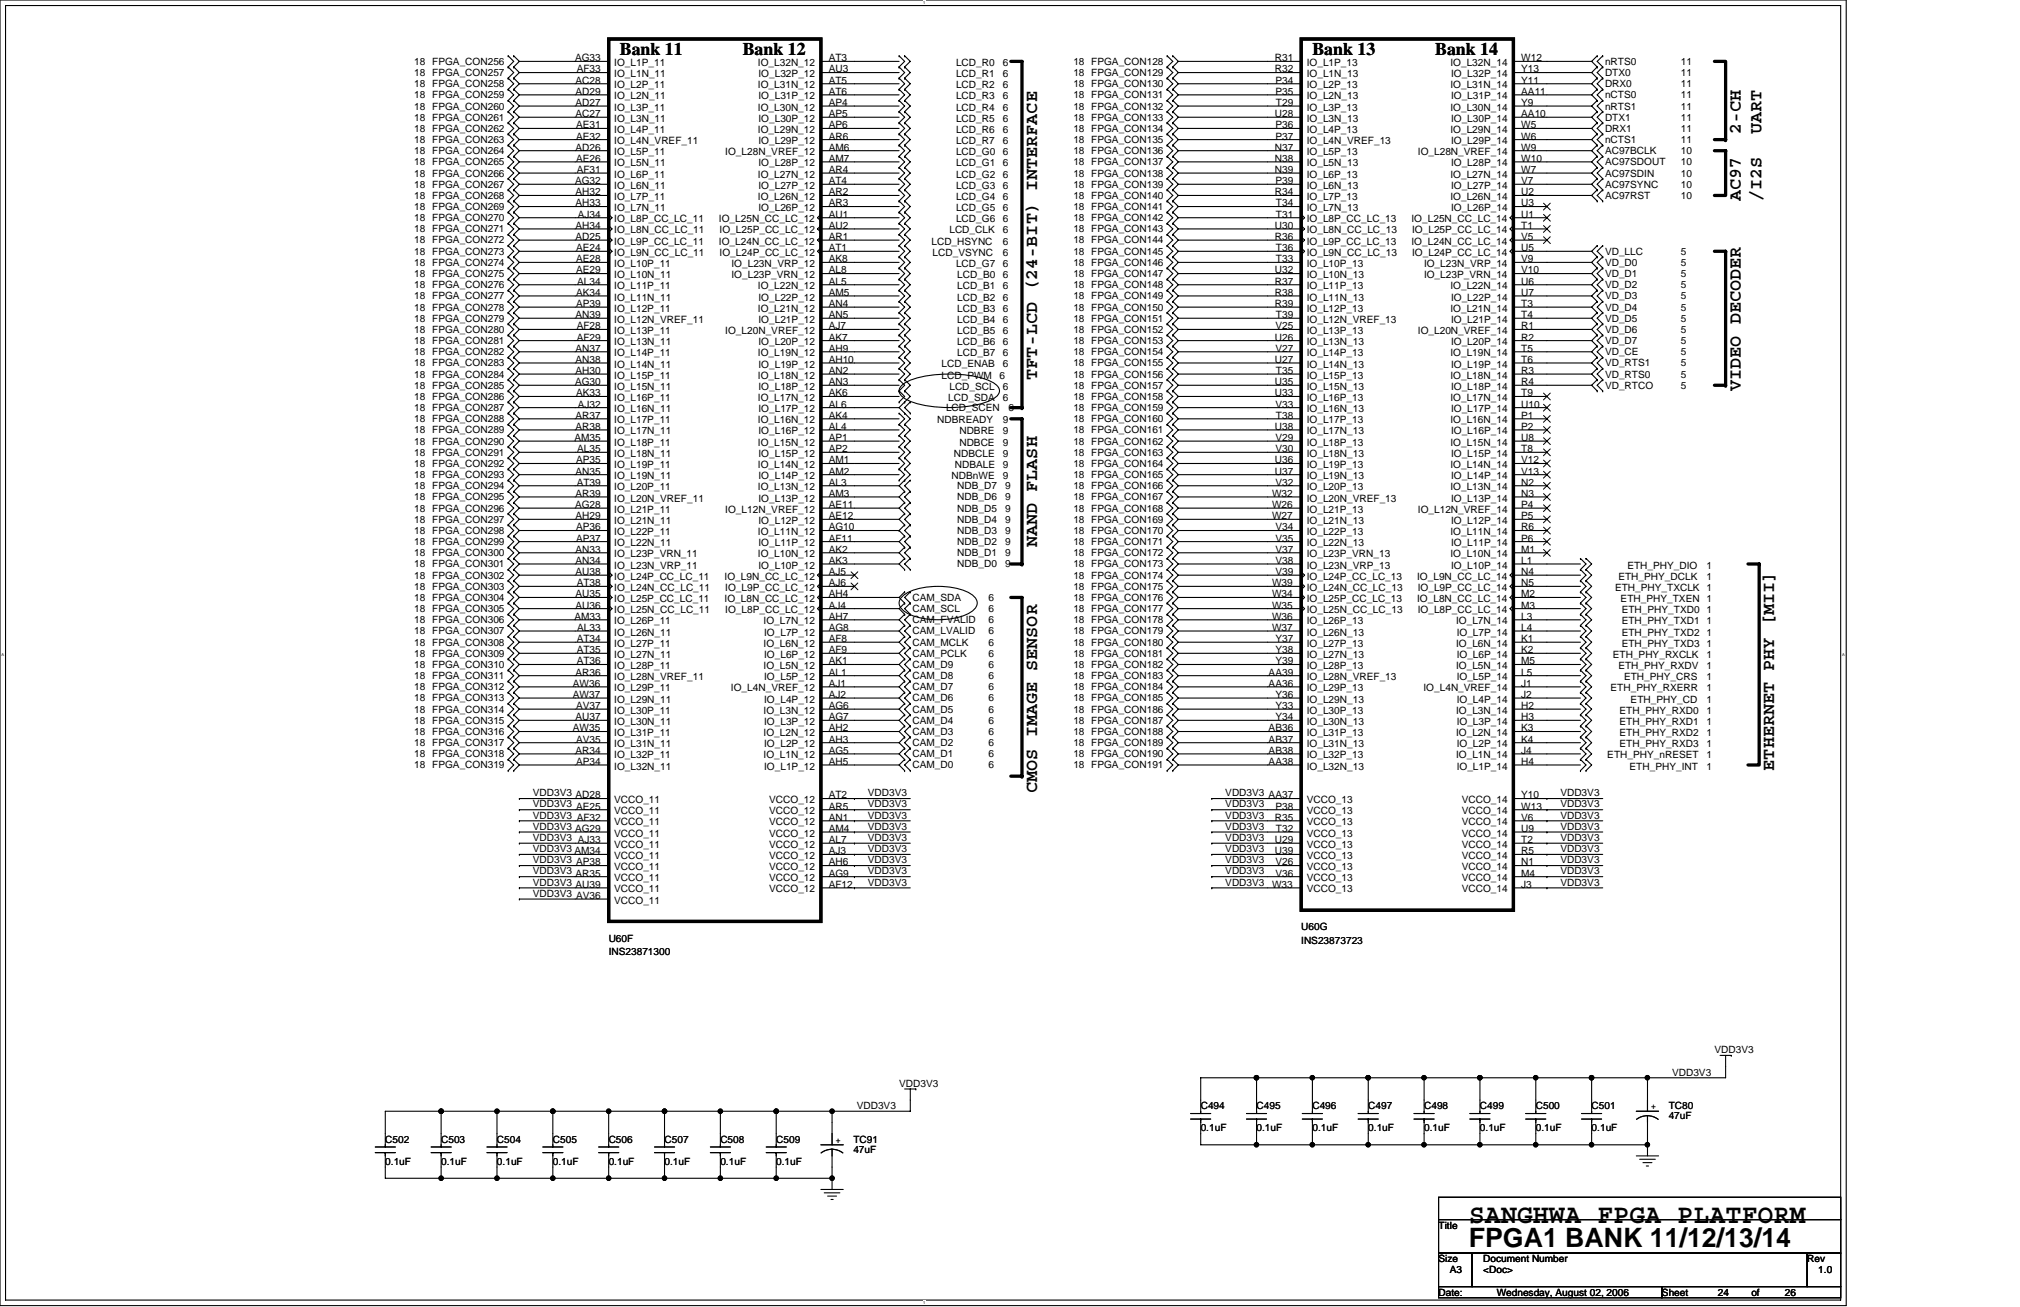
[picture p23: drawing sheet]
<svg xmlns="http://www.w3.org/2000/svg" width="432mm" height="279mm" viewBox="0 0 432 279" stroke-linecap="round" stroke-linejoin="round" font-family="sans-serif">
<defs><g id="words">
<g font-size="5.7">
<text x="314" y="261.4">SANGHWA FPGA PLATFORM</text>
<text x="314" y="266.6">FPGA1 BANK 11/12/13/14</text>
</g>
<g font-size="3.8">
<text x="132.5" y="11.8">Bank 11</text>
<text x="158.8" y="11.8">Bank 12</text>
<text x="280.5" y="11.8">Bank 13</text>
<text x="306.8" y="11.8">Bank 14</text>
<text x="372.1" y="28.6" transform="rotate(-90 372.1 28.6)">2-CH</text>
<text x="376.6" y="28.6" transform="rotate(-90 376.6 28.6)">UART</text>
<text x="372.1" y="43" transform="rotate(-90 372.1 43)">AC97</text>
<text x="376.6" y="43" transform="rotate(-90 376.6 43)">/I2S</text>
<text x="221.7" y="81.2" transform="rotate(-90 221.7 81.2)">TFT-LCD (24-BIT) INTERFACE</text>
<text x="372.1" y="83.6" transform="rotate(-90 372.1 83.6)">VIDEO DECODER</text>
<text x="221.7" y="117" transform="rotate(-90 221.7 117)">NAND FLASH</text>
<text x="379.3" y="164.7" transform="rotate(-90 379.3 164.7)">ETHERNET PHY [MII]</text>
<text x="221.7" y="169.5" transform="rotate(-90 221.7 169.5)">CMOS IMAGE SENSOR</text>
</g>
<g font-size="2.2">
<text x="122.9" y="13.1">AG33</text>
<text x="123" y="17.9">AC28</text>
<text x="123.3" y="15.5">AF33</text>
<text x="131.3" y="14.1">IO_L1P_11</text>
<text x="131.3" y="16.5">IO_L1N_11</text>
<text x="162" y="14.1">IO_L32N_12</text>
<text x="162.1" y="16.5">IO_L32P_12</text>
<text x="177.1" y="15.5">AU3</text>
<text x="177.1" y="17.9">AT5</text>
<text x="177.1" y="13.1">AT3</text>
<text x="272.5" y="13.1">R31</text>
<text x="272.5" y="15.5">R32</text>
<text x="272.6" y="17.9">P34</text>
<text x="279.3" y="14.1">IO_L1P_13</text>
<text x="279.3" y="16.5">IO_L1N_13</text>
<text x="310" y="14.1">IO_L32N_14</text>
<text x="310.2" y="16.5">IO_L32P_14</text>
<text x="325.2" y="15.5">Y13</text>
<text x="325.2" y="17.9">Y11</text>
<text x="325.2" y="13.1">W12</text>
<text x="123" y="20.3">AD29</text>
<text x="123" y="22.6">AD27</text>
<text x="131.3" y="18.9">IO_L2P_11</text>
<text x="131.3" y="21.3">IO_L2N_11</text>
<text x="131.3" y="23.6">IO_L3P_11</text>
<text x="162" y="23.6">IO_L30N_12</text>
<text x="162" y="18.9">IO_L31N_12</text>
<text x="162.1" y="21.3">IO_L31P_12</text>
<text x="177.1" y="20.3">AT6</text>
<text x="177.1" y="22.6">AP4</text>
<text x="272.6" y="20.3">P35</text>
<text x="272.8" y="22.6">T29</text>
<text x="279.3" y="18.9">IO_L2P_13</text>
<text x="279.3" y="21.3">IO_L2N_13</text>
<text x="279.3" y="23.6">IO_L3P_13</text>
<text x="310" y="23.6">IO_L30N_14</text>
<text x="310" y="18.9">IO_L31N_14</text>
<text x="310.2" y="21.3">IO_L31P_14</text>
<text x="325.2" y="20.3">AA11</text>
<text x="325.2" y="22.6">Y9</text>
<text x="123" y="25">AC27</text>
<text x="123.1" y="27.4">AE31</text>
<text x="123.1" y="29.8">AE32</text>
<text x="131.3" y="26">IO_L3N_11</text>
<text x="131.3" y="28.4">IO_L4P_11</text>
<text x="162" y="28.4">IO_L29N_12</text>
<text x="162.1" y="26">IO_L30P_12</text>
<text x="177.1" y="29.8">AR6</text>
<text x="177.1" y="25">AP5</text>
<text x="177.1" y="27.4">AP6</text>
<text x="272.5" y="25">U28</text>
<text x="272.6" y="27.4">P36</text>
<text x="272.6" y="29.8">P37</text>
<text x="279.3" y="26">IO_L3N_13</text>
<text x="279.3" y="28.4">IO_L4P_13</text>
<text x="310" y="28.4">IO_L29N_14</text>
<text x="310.2" y="26">IO_L30P_14</text>
<text x="325.2" y="29.8">W6</text>
<text x="325.2" y="25">AA10</text>
<text x="325.2" y="27.4">W5</text>
<text x="123" y="32.2">AD26</text>
<text x="123.1" y="34.6">AE26</text>
<text x="131.3" y="30.8">IO_L4N_VREF_11</text>
<text x="131.3" y="33.2">IO_L5P_11</text>
<text x="131.3" y="35.6">IO_L5N_11</text>
<text x="155" y="33.2">IO_L28N_VREF_12</text>
<text x="162.1" y="35.6">IO_L28P_12</text>
<text x="162.1" y="30.8">IO_L29P_12</text>
<text x="177.1" y="34.6">AM7</text>
<text x="177.1" y="32.2">AM6</text>
<text x="272.5" y="32.2">N37</text>
<text x="272.5" y="34.6">N38</text>
<text x="279.3" y="30.8">IO_L4N_VREF_13</text>
<text x="279.3" y="33.2">IO_L5P_13</text>
<text x="279.3" y="35.6">IO_L5N_13</text>
<text x="303.1" y="33.2">IO_L28N_VREF_14</text>
<text x="310.2" y="35.6">IO_L28P_14</text>
<text x="310.2" y="30.8">IO_L29P_14</text>
<text x="325.2" y="34.6">W10</text>
<text x="325.2" y="32.2">W9</text>
<text x="122.9" y="39.4">AG32</text>
<text x="123" y="41.8">AH32</text>
<text x="123.3" y="37">AF31</text>
<text x="131.3" y="38">IO_L6P_11</text>
<text x="131.3" y="40.4">IO_L6N_11</text>
<text x="162" y="38">IO_L27N_12</text>
<text x="162.1" y="40.4">IO_L27P_12</text>
<text x="177.1" y="39.4">AT4</text>
<text x="177.1" y="41.8">AR2</text>
<text x="177.1" y="37">AR4</text>
<text x="272.5" y="37">N39</text>
<text x="272.5" y="41.8">R34</text>
<text x="272.6" y="39.4">P39</text>
<text x="279.3" y="38">IO_L6P_13</text>
<text x="279.3" y="40.4">IO_L6N_13</text>
<text x="310" y="38">IO_L27N_14</text>
<text x="310.2" y="40.4">IO_L27P_14</text>
<text x="325.2" y="39.4">V7</text>
<text x="325.2" y="41.8">U2</text>
<text x="325.2" y="37">W7</text>
<text x="123" y="44.1">AH33</text>
<text x="123.5" y="46.5">AJ34</text>
<text x="131.3" y="42.8">IO_L7P_11</text>
<text x="131.3" y="45.1">IO_L7N_11</text>
<text x="131.3" y="47.5">IO_L8P_CC_LC_11</text>
<text x="153.7" y="47.5">IO_L25N_CC_LC_12</text>
<text x="162" y="42.8">IO_L26N_12</text>
<text x="162.1" y="45.1">IO_L26P_12</text>
<text x="177.1" y="44.1">AR3</text>
<text x="177.1" y="46.5">AU1</text>
<text x="272.8" y="44.1">T34</text>
<text x="272.8" y="46.5">T31</text>
<text x="279.3" y="42.8">IO_L7P_13</text>
<text x="279.3" y="45.1">IO_L7N_13</text>
<text x="279.3" y="47.5">IO_L8P_CC_LC_13</text>
<text x="301.7" y="47.5">IO_L25N_CC_LC_14</text>
<text x="310" y="42.8">IO_L26N_14</text>
<text x="310.2" y="45.1">IO_L26P_14</text>
<text x="325.2" y="44.1">U3</text>
<text x="325.2" y="46.5">U1</text>
<text x="123" y="48.9">AH34</text>
<text x="123" y="51.3">AD25</text>
<text x="123.1" y="53.7">AE24</text>
<text x="131.3" y="49.9">IO_L8N_CC_LC_11</text>
<text x="131.3" y="52.3">IO_L9P_CC_LC_11</text>
<text x="153.7" y="52.3">IO_L24N_CC_LC_12</text>
<text x="153.8" y="49.9">IO_L25P_CC_LC_12</text>
<text x="177.1" y="53.7">AT1</text>
<text x="177.1" y="48.9">AU2</text>
<text x="177.1" y="51.3">AR1</text>
<text x="272.5" y="48.9">U30</text>
<text x="272.5" y="51.3">R36</text>
<text x="272.8" y="53.7">T36</text>
<text x="279.3" y="49.9">IO_L8N_CC_LC_13</text>
<text x="279.3" y="52.3">IO_L9P_CC_LC_13</text>
<text x="301.7" y="52.3">IO_L24N_CC_LC_14</text>
<text x="301.9" y="49.9">IO_L25P_CC_LC_14</text>
<text x="325.2" y="51.3">V5</text>
<text x="325.2" y="53.7">U5</text>
<text x="325.2" y="48.9">T1</text>
<text x="123.1" y="56.1">AE28</text>
<text x="123.1" y="58.5">AE29</text>
<text x="131.3" y="54.7">IO_L9N_CC_LC_11</text>
<text x="131.3" y="57.1">IO_L10P_11</text>
<text x="131.3" y="59.5">IO_L10N_11</text>
<text x="153.8" y="54.7">IO_L24P_CC_LC_12</text>
<text x="156.4" y="59.5">IO_L23P_VRN_12</text>
<text x="156.4" y="57.1">IO_L23N_VRP_12</text>
<text x="177.1" y="58.5">AL8</text>
<text x="177.1" y="56.1">AK8</text>
<text x="272.5" y="58.5">U32</text>
<text x="272.8" y="56.1">T33</text>
<text x="279.3" y="54.7">IO_L9N_CC_LC_13</text>
<text x="279.3" y="57.1">IO_L10P_13</text>
<text x="279.3" y="59.5">IO_L10N_13</text>
<text x="301.9" y="54.7">IO_L24P_CC_LC_14</text>
<text x="304.4" y="59.5">IO_L23P_VRN_14</text>
<text x="304.4" y="57.1">IO_L23N_VRP_14</text>
<text x="325.2" y="58.5">V10</text>
<text x="325.2" y="56.1">V9</text>
<text x="123.1" y="63.2">AK34</text>
<text x="123.1" y="65.6">AP39</text>
<text x="123.4" y="60.9">AL34</text>
<text x="131.3" y="61.8">IO_L11P_11</text>
<text x="131.3" y="64.2">IO_L11N_11</text>
<text x="162" y="61.8">IO_L22N_12</text>
<text x="162.1" y="64.2">IO_L22P_12</text>
<text x="177.1" y="63.2">AM5</text>
<text x="177.1" y="65.6">AN4</text>
<text x="177.1" y="60.9">AL5</text>
<text x="272.5" y="60.9">R37</text>
<text x="272.5" y="63.2">R38</text>
<text x="272.5" y="65.6">R39</text>
<text x="279.3" y="61.8">IO_L11P_13</text>
<text x="279.3" y="64.2">IO_L11N_13</text>
<text x="310" y="61.8">IO_L22N_14</text>
<text x="310.2" y="64.2">IO_L22P_14</text>
<text x="325.2" y="63.2">U7</text>
<text x="325.2" y="65.6">T3</text>
<text x="325.2" y="60.9">U6</text>
<text x="123" y="68">AN39</text>
<text x="123.3" y="70.4">AF28</text>
<text x="131.3" y="66.6">IO_L12P_11</text>
<text x="131.3" y="69">IO_L12N_VREF_11</text>
<text x="131.3" y="71.4">IO_L13P_11</text>
<text x="155" y="71.4">IO_L20N_VREF_12</text>
<text x="162" y="66.6">IO_L21N_12</text>
<text x="162.1" y="69">IO_L21P_12</text>
<text x="177.1" y="68">AN5</text>
<text x="177.1" y="70.4">AJ7</text>
<text x="272.6" y="70.4">V25</text>
<text x="272.8" y="68">T39</text>
<text x="279.3" y="66.6">IO_L12P_13</text>
<text x="279.3" y="69">IO_L12N_VREF_13</text>
<text x="279.3" y="71.4">IO_L13P_13</text>
<text x="303.1" y="71.4">IO_L20N_VREF_14</text>
<text x="310" y="66.6">IO_L21N_14</text>
<text x="310.2" y="69">IO_L21P_14</text>
<text x="325.2" y="68">T4</text>
<text x="325.2" y="70.4">R1</text>
<text x="123" y="75.2">AN37</text>
<text x="123" y="77.6">AN38</text>
<text x="123.3" y="72.8">AF29</text>
<text x="131.3" y="73.8">IO_L13N_11</text>
<text x="131.3" y="76.2">IO_L14P_11</text>
<text x="162" y="76.2">IO_L19N_12</text>
<text x="162.1" y="73.8">IO_L20P_12</text>
<text x="177.1" y="77.6">AH10</text>
<text x="177.1" y="72.8">AK7</text>
<text x="177.1" y="75.2">AH9</text>
<text x="272.5" y="72.8">U26</text>
<text x="272.5" y="77.6">U27</text>
<text x="272.6" y="75.2">V27</text>
<text x="279.3" y="73.8">IO_L13N_13</text>
<text x="279.3" y="76.2">IO_L14P_13</text>
<text x="310" y="76.2">IO_L19N_14</text>
<text x="310.2" y="73.8">IO_L20P_14</text>
<text x="325.2" y="77.6">T6</text>
<text x="325.2" y="72.8">R2</text>
<text x="325.2" y="75.2">T5</text>
<text x="122.9" y="82.3">AG30</text>
<text x="123" y="79.9">AH30</text>
<text x="131.3" y="78.6">IO_L14N_11</text>
<text x="131.3" y="80.9">IO_L15P_11</text>
<text x="131.3" y="83.3">IO_L15N_11</text>
<text x="162" y="80.9">IO_L18N_12</text>
<text x="162.1" y="83.3">IO_L18P_12</text>
<text x="162.1" y="78.6">IO_L19P_12</text>
<text x="177.1" y="82.3">AN3</text>
<text x="177.1" y="79.9">AN2</text>
<text x="272.5" y="82.3">U35</text>
<text x="272.8" y="79.9">T35</text>
<text x="279.3" y="78.6">IO_L14N_13</text>
<text x="279.3" y="80.9">IO_L15P_13</text>
<text x="279.3" y="83.3">IO_L15N_13</text>
<text x="310" y="80.9">IO_L18N_14</text>
<text x="310.2" y="83.3">IO_L18P_14</text>
<text x="310.2" y="78.6">IO_L19P_14</text>
<text x="325.2" y="82.3">R4</text>
<text x="325.2" y="79.9">R3</text>
<text x="123" y="89.5">AR37</text>
<text x="123.1" y="84.7">AK33</text>
<text x="123.5" y="87.1">AJ32</text>
<text x="131.3" y="85.7">IO_L16P_11</text>
<text x="131.3" y="88.1">IO_L16N_11</text>
<text x="162" y="85.7">IO_L17N_12</text>
<text x="162.1" y="88.1">IO_L17P_12</text>
<text x="177.1" y="87.1">AL6</text>
<text x="177.1" y="84.7">AK6</text>
<text x="177.1" y="89.5">AK4</text>
<text x="272.5" y="84.7">U33</text>
<text x="272.6" y="87.1">V33</text>
<text x="272.8" y="89.5">T38</text>
<text x="279.3" y="85.7">IO_L16P_13</text>
<text x="279.3" y="88.1">IO_L16N_13</text>
<text x="310" y="85.7">IO_L17N_14</text>
<text x="310.2" y="88.1">IO_L17P_14</text>
<text x="325.2" y="87.1">U10</text>
<text x="325.2" y="84.7">T9</text>
<text x="325.2" y="89.5">P1</text>
<text x="122.8" y="94.3">AM35</text>
<text x="123" y="91.9">AR38</text>
<text x="131.3" y="90.5">IO_L17P_11</text>
<text x="131.3" y="92.9">IO_L17N_11</text>
<text x="131.3" y="95.3">IO_L18P_11</text>
<text x="162" y="95.3">IO_L15N_12</text>
<text x="162" y="90.5">IO_L16N_12</text>
<text x="162.1" y="92.9">IO_L16P_12</text>
<text x="177.1" y="91.9">AL4</text>
<text x="177.1" y="94.3">AP1</text>
<text x="272.5" y="91.9">U38</text>
<text x="272.6" y="94.3">V29</text>
<text x="279.3" y="90.5">IO_L17P_13</text>
<text x="279.3" y="92.9">IO_L17N_13</text>
<text x="279.3" y="95.3">IO_L18P_13</text>
<text x="310" y="95.3">IO_L15N_14</text>
<text x="310" y="90.5">IO_L16N_14</text>
<text x="310.2" y="92.9">IO_L16P_14</text>
<text x="325.2" y="91.9">P2</text>
<text x="325.2" y="94.3">U8</text>
<text x="123" y="101.5">AN35</text>
<text x="123.1" y="99.1">AP35</text>
<text x="123.4" y="96.7">AL35</text>
<text x="131.3" y="97.7">IO_L18N_11</text>
<text x="131.3" y="100.1">IO_L19P_11</text>
<text x="162" y="100.1">IO_L14N_12</text>
<text x="162.1" y="97.7">IO_L15P_12</text>
<text x="177.1" y="101.5">AM2</text>
<text x="177.1" y="96.7">AP2</text>
<text x="177.1" y="99.1">AM1</text>
<text x="272.5" y="99.1">U36</text>
<text x="272.5" y="101.5">U37</text>
<text x="272.6" y="96.7">V30</text>
<text x="279.3" y="97.7">IO_L18N_13</text>
<text x="279.3" y="100.1">IO_L19P_13</text>
<text x="310" y="100.1">IO_L14N_14</text>
<text x="310.2" y="97.7">IO_L15P_14</text>
<text x="325.2" y="101.5">V13</text>
<text x="325.2" y="96.7">T8</text>
<text x="325.2" y="99.1">V12</text>
<text x="123" y="106.2">AR39</text>
<text x="123.3" y="103.8">AT39</text>
<text x="131.3" y="102.4">IO_L19N_11</text>
<text x="131.3" y="104.8">IO_L20P_11</text>
<text x="131.3" y="107.2">IO_L20N_VREF_11</text>
<text x="162" y="104.8">IO_L13N_12</text>
<text x="162.1" y="107.2">IO_L13P_12</text>
<text x="162.1" y="102.4">IO_L14P_12</text>
<text x="177.1" y="106.2">AM3</text>
<text x="177.1" y="103.8">AL3</text>
<text x="271.9" y="106.2">W32</text>
<text x="272.6" y="103.8">V32</text>
<text x="279.3" y="102.4">IO_L19N_13</text>
<text x="279.3" y="104.8">IO_L20P_13</text>
<text x="279.3" y="107.2">IO_L20N_VREF_13</text>
<text x="310" y="104.8">IO_L13N_14</text>
<text x="310.2" y="107.2">IO_L13P_14</text>
<text x="310.2" y="102.4">IO_L14P_14</text>
<text x="325.2" y="106.2">N3</text>
<text x="325.2" y="103.8">N2</text>
<text x="122.9" y="108.6">AG28</text>
<text x="123" y="111">AH29</text>
<text x="123.1" y="113.4">AP36</text>
<text x="131.3" y="109.6">IO_L21P_11</text>
<text x="131.3" y="112">IO_L21N_11</text>
<text x="155" y="109.6">IO_L12N_VREF_12</text>
<text x="162.1" y="112">IO_L12P_12</text>
<text x="177.1" y="111">AE12</text>
<text x="177.1" y="108.6">AE11</text>
<text x="177.1" y="113.4">AG10</text>
<text x="271.9" y="108.6">W26</text>
<text x="271.9" y="111">W27</text>
<text x="272.6" y="113.4">V34</text>
<text x="279.3" y="109.6">IO_L21P_13</text>
<text x="279.3" y="112">IO_L21N_13</text>
<text x="303.1" y="109.6">IO_L12N_VREF_14</text>
<text x="310.2" y="112">IO_L12P_14</text>
<text x="325.2" y="111">P5</text>
<text x="325.2" y="108.6">P4</text>
<text x="325.2" y="113.4">R6</text>
<text x="123" y="118.2">AN33</text>
<text x="123.1" y="115.8">AP37</text>
<text x="131.3" y="114.4">IO_L22P_11</text>
<text x="131.3" y="116.8">IO_L22N_11</text>
<text x="131.3" y="119.1">IO_L23P_VRN_11</text>
<text x="162" y="119.1">IO_L10N_12</text>
<text x="162" y="114.4">IO_L11N_12</text>
<text x="162.1" y="116.8">IO_L11P_12</text>
<text x="177.1" y="115.8">AF11</text>
<text x="177.1" y="118.2">AK2</text>
<text x="272.6" y="115.8">V35</text>
<text x="272.6" y="118.2">V37</text>
<text x="279.3" y="114.4">IO_L22P_13</text>
<text x="279.3" y="116.8">IO_L22N_13</text>
<text x="279.3" y="119.1">IO_L23P_VRN_13</text>
<text x="310" y="119.1">IO_L10N_14</text>
<text x="310" y="114.4">IO_L11N_14</text>
<text x="310.2" y="116.8">IO_L11P_14</text>
<text x="325.2" y="115.8">P6</text>
<text x="325.2" y="118.2">M1</text>
<text x="123" y="120.5">AN34</text>
<text x="123" y="122.9">AU38</text>
<text x="123.3" y="125.3">AT38</text>
<text x="131.3" y="121.5">IO_L23N_VRP_11</text>
<text x="131.3" y="123.9">IO_L24P_CC_LC_11</text>
<text x="154.9" y="123.9">IO_L9N_CC_LC_12</text>
<text x="162.1" y="121.5">IO_L10P_12</text>
<text x="177.1" y="125.3">AJ6</text>
<text x="177.1" y="120.5">AK3</text>
<text x="177.1" y="122.9">AJ5</text>
<text x="271.9" y="125.3">W39</text>
<text x="272.6" y="120.5">V38</text>
<text x="272.6" y="122.9">V39</text>
<text x="279.3" y="121.5">IO_L23N_VRP_13</text>
<text x="279.3" y="123.9">IO_L24P_CC_LC_13</text>
<text x="302.9" y="123.9">IO_L9N_CC_LC_14</text>
<text x="310.2" y="121.5">IO_L10P_14</text>
<text x="325.2" y="120.5">L1</text>
<text x="325.2" y="125.3">N5</text>
<text x="325.2" y="122.9">N4</text>
<text x="123" y="127.7">AU35</text>
<text x="123" y="130.1">AU36</text>
<text x="131.3" y="126.3">IO_L24N_CC_LC_11</text>
<text x="131.3" y="128.7">IO_L25P_CC_LC_11</text>
<text x="131.3" y="131.1">IO_L25N_CC_LC_11</text>
<text x="154.9" y="128.7">IO_L8N_CC_LC_12</text>
<text x="155" y="131.1">IO_L8P_CC_LC_12</text>
<text x="155" y="126.3">IO_L9P_CC_LC_12</text>
<text x="177.1" y="130.1">AJ4</text>
<text x="177.1" y="127.7">AH4</text>
<text x="271.9" y="127.7">W34</text>
<text x="271.9" y="130.1">W35</text>
<text x="279.3" y="126.3">IO_L24N_CC_LC_13</text>
<text x="279.3" y="128.7">IO_L25P_CC_LC_13</text>
<text x="279.3" y="131.1">IO_L25N_CC_LC_13</text>
<text x="302.9" y="128.7">IO_L8N_CC_LC_14</text>
<text x="303.1" y="131.1">IO_L8P_CC_LC_14</text>
<text x="303.1" y="126.3">IO_L9P_CC_LC_14</text>
<text x="325.2" y="130.1">M3</text>
<text x="325.2" y="127.7">M2</text>
<text x="122.8" y="132.5">AM33</text>
<text x="123.3" y="137.3">AT34</text>
<text x="123.4" y="134.9">AL33</text>
<text x="131.3" y="133.5">IO_L26P_11</text>
<text x="131.3" y="135.9">IO_L26N_11</text>
<text x="163.2" y="133.5">IO_L7N_12</text>
<text x="163.3" y="135.9">IO_L7P_12</text>
<text x="177.1" y="134.9">AG8</text>
<text x="177.1" y="137.3">AF8</text>
<text x="177.1" y="132.5">AH7</text>
<text x="271.9" y="132.5">W36</text>
<text x="271.9" y="134.9">W37</text>
<text x="272.7" y="137.3">Y37</text>
<text x="279.3" y="133.5">IO_L26P_13</text>
<text x="279.3" y="135.9">IO_L26N_13</text>
<text x="311.3" y="133.5">IO_L7N_14</text>
<text x="311.4" y="135.9">IO_L7P_14</text>
<text x="325.2" y="134.9">L4</text>
<text x="325.2" y="137.3">K1</text>
<text x="325.2" y="132.5">L3</text>
<text x="123.3" y="139.6">AT35</text>
<text x="123.3" y="142">AT36</text>
<text x="131.3" y="138.3">IO_L27P_11</text>
<text x="131.3" y="140.6">IO_L27N_11</text>
<text x="131.3" y="143">IO_L28P_11</text>
<text x="163.2" y="143">IO_L5N_12</text>
<text x="163.2" y="138.3">IO_L6N_12</text>
<text x="163.3" y="140.6">IO_L6P_12</text>
<text x="177.1" y="139.6">AF9</text>
<text x="177.1" y="142">AK1</text>
<text x="272.7" y="139.6">Y38</text>
<text x="272.7" y="142">Y39</text>
<text x="279.3" y="138.3">IO_L27P_13</text>
<text x="279.3" y="140.6">IO_L27N_13</text>
<text x="279.3" y="143">IO_L28P_13</text>
<text x="311.3" y="143">IO_L5N_14</text>
<text x="311.3" y="138.3">IO_L6N_14</text>
<text x="311.4" y="140.6">IO_L6P_14</text>
<text x="325.2" y="139.6">K2</text>
<text x="325.2" y="142">M5</text>
<text x="122.4" y="146.8">AW36</text>
<text x="122.4" y="149.2">AW37</text>
<text x="123" y="144.4">AR36</text>
<text x="131.3" y="145.4">IO_L28N_VREF_11</text>
<text x="131.3" y="147.8">IO_L29P_11</text>
<text x="156.3" y="147.8">IO_L4N_VREF_12</text>
<text x="163.3" y="145.4">IO_L5P_12</text>
<text x="177.1" y="149.2">AJ2</text>
<text x="177.1" y="144.4">AL1</text>
<text x="177.1" y="146.8">AJ1</text>
<text x="271.2" y="144.4">AA39</text>
<text x="271.2" y="146.8">AA36</text>
<text x="272.7" y="149.2">Y36</text>
<text x="279.3" y="145.4">IO_L28N_VREF_13</text>
<text x="279.3" y="147.8">IO_L29P_13</text>
<text x="304.3" y="147.8">IO_L4N_VREF_14</text>
<text x="311.4" y="145.4">IO_L5P_14</text>
<text x="325.2" y="149.2">J2</text>
<text x="325.2" y="144.4">L5</text>
<text x="325.2" y="146.8">J1</text>
<text x="123" y="154">AU37</text>
<text x="123.1" y="151.6">AV37</text>
<text x="131.3" y="150.2">IO_L29N_11</text>
<text x="131.3" y="152.6">IO_L30P_11</text>
<text x="131.3" y="155">IO_L30N_11</text>
<text x="163.2" y="152.6">IO_L3N_12</text>
<text x="163.3" y="155">IO_L3P_12</text>
<text x="163.3" y="150.2">IO_L4P_12</text>
<text x="177.1" y="154">AG7</text>
<text x="177.1" y="151.6">AG6</text>
<text x="272.7" y="151.6">Y33</text>
<text x="272.7" y="154">Y34</text>
<text x="279.3" y="150.2">IO_L29N_13</text>
<text x="279.3" y="152.6">IO_L30P_13</text>
<text x="279.3" y="155">IO_L30N_13</text>
<text x="311.3" y="152.6">IO_L3N_14</text>
<text x="311.4" y="155">IO_L3P_14</text>
<text x="311.4" y="150.2">IO_L4P_14</text>
<text x="325.2" y="154">H3</text>
<text x="325.2" y="151.6">H2</text>
<text x="122.4" y="156.4">AW35</text>
<text x="123" y="161.1">AR34</text>
<text x="123.1" y="158.7">AV35</text>
<text x="131.3" y="157.4">IO_L31P_11</text>
<text x="131.3" y="159.7">IO_L31N_11</text>
<text x="163.2" y="157.4">IO_L2N_12</text>
<text x="163.3" y="159.7">IO_L2P_12</text>
<text x="177.1" y="158.7">AH3</text>
<text x="177.1" y="161.1">AG5</text>
<text x="177.1" y="156.4">AH2</text>
<text x="271.2" y="156.4">AB36</text>
<text x="271.2" y="158.7">AB37</text>
<text x="271.2" y="161.1">AB38</text>
<text x="279.3" y="157.4">IO_L31P_13</text>
<text x="279.3" y="159.7">IO_L31N_13</text>
<text x="311.3" y="157.4">IO_L2N_14</text>
<text x="311.4" y="159.7">IO_L2P_14</text>
<text x="325.2" y="158.7">K4</text>
<text x="325.2" y="161.1">J4</text>
<text x="325.2" y="156.4">K3</text>
<text x="123.1" y="163.5">AP34</text>
<text x="131.3" y="162.1">IO_L32P_11</text>
<text x="131.3" y="164.5">IO_L32N_11</text>
<text x="163.2" y="162.1">IO_L1N_12</text>
<text x="163.3" y="164.5">IO_L1P_12</text>
<text x="177.1" y="163.5">AH5</text>
<text x="271.2" y="163.5">AA38</text>
<text x="279.3" y="162.1">IO_L32P_13</text>
<text x="279.3" y="164.5">IO_L32N_13</text>
<text x="311.3" y="162.1">IO_L1N_14</text>
<text x="311.4" y="164.5">IO_L1P_14</text>
<text x="325.2" y="163.5">H4</text>
<text x="131.3" y="171.7">VCCO_11</text>
<text x="164.4" y="171.7">VCCO_12</text>
<text x="177.1" y="173.1">AR5</text>
<text x="177.1" y="170.7">AT2</text>
<text x="272.6" y="173.1">P38</text>
<text x="279.3" y="171.7">VCCO_13</text>
<text x="312.5" y="171.7">VCCO_14</text>
<text x="325.2" y="173.1">W13</text>
<text x="325.2" y="170.7">Y10</text>
<text x="131.3" y="174.1">VCCO_11</text>
<text x="131.3" y="176.4">VCCO_11</text>
<text x="131.3" y="178.8">VCCO_11</text>
<text x="164.4" y="178.8">VCCO_12</text>
<text x="164.4" y="176.4">VCCO_12</text>
<text x="164.4" y="174.1">VCCO_12</text>
<text x="177.1" y="177.8">AM4</text>
<text x="177.1" y="175.5">AN1</text>
<text x="272.5" y="175.5">R35</text>
<text x="272.8" y="177.8">T32</text>
<text x="279.3" y="174.1">VCCO_13</text>
<text x="279.3" y="176.4">VCCO_13</text>
<text x="279.3" y="178.8">VCCO_13</text>
<text x="312.5" y="178.8">VCCO_14</text>
<text x="312.5" y="176.4">VCCO_14</text>
<text x="312.5" y="174.1">VCCO_14</text>
<text x="325.2" y="177.8">U9</text>
<text x="325.2" y="175.5">V6</text>
<text x="131.3" y="181.2">VCCO_11</text>
<text x="131.3" y="183.6">VCCO_11</text>
<text x="164.4" y="183.6">VCCO_12</text>
<text x="164.4" y="181.2">VCCO_12</text>
<text x="177.1" y="185">AH6</text>
<text x="177.1" y="182.6">AJ3</text>
<text x="177.1" y="180.2">AL7</text>
<text x="272.5" y="180.2">U29</text>
<text x="272.5" y="182.6">U39</text>
<text x="272.6" y="185">V26</text>
<text x="279.3" y="181.2">VCCO_13</text>
<text x="279.3" y="183.6">VCCO_13</text>
<text x="312.5" y="183.6">VCCO_14</text>
<text x="312.5" y="181.2">VCCO_14</text>
<text x="325.2" y="185">N1</text>
<text x="325.2" y="182.6">R5</text>
<text x="325.2" y="180.2">T2</text>
<text x="131.3" y="186">VCCO_11</text>
<text x="131.3" y="188.4">VCCO_11</text>
<text x="131.3" y="190.8">VCCO_11</text>
<text x="164.4" y="190.8">VCCO_12</text>
<text x="164.4" y="188.4">VCCO_12</text>
<text x="164.4" y="186">VCCO_12</text>
<text x="177.1" y="189.8">AF12</text>
<text x="177.1" y="187.4">AG9</text>
<text x="271.9" y="189.8">W33</text>
<text x="272.6" y="187.4">V36</text>
<text x="279.3" y="186">VCCO_13</text>
<text x="279.3" y="188.4">VCCO_13</text>
<text x="279.3" y="190.8">VCCO_13</text>
<text x="312.5" y="190.8">VCCO_14</text>
<text x="312.5" y="188.4">VCCO_14</text>
<text x="312.5" y="186">VCCO_14</text>
<text x="325.2" y="189.8">J3</text>
<text x="325.2" y="187.4">M4</text>
<text x="131.3" y="193.2">VCCO_11</text>
</g>
<g font-size="2.1">
<text x="88.6" y="16.2">18 FPGA_CON257</text>
<text x="88.6" y="13.9">18 FPGA_CON256</text>
<text x="204.4" y="14.1">LCD_R0</text>
<text x="204.4" y="16.5">LCD_R1</text>
<text x="214.4" y="14.1">6</text>
<text x="214.4" y="16.5">6</text>
<text x="229.4" y="16.2">18 FPGA_CON129</text>
<text x="229.4" y="13.9">18 FPGA_CON128</text>
<text x="343.1" y="13.9">nRTS0</text>
<text x="343.1" y="16.2">DTX0</text>
<text x="359.3" y="13.9">11</text>
<text x="359.3" y="16.2">11</text>
<text x="88.6" y="18.6">18 FPGA_CON258</text>
<text x="88.6" y="21">18 FPGA_CON259</text>
<text x="88.6" y="23.4">18 FPGA_CON260</text>
<text x="204.4" y="18.9">LCD_R2</text>
<text x="204.4" y="21.3">LCD_R3</text>
<text x="204.4" y="23.6">LCD_R4</text>
<text x="214.4" y="18.9">6</text>
<text x="214.4" y="21.3">6</text>
<text x="214.4" y="23.6">6</text>
<text x="229.4" y="18.6">18 FPGA_CON130</text>
<text x="229.4" y="21">18 FPGA_CON131</text>
<text x="229.4" y="23.4">18 FPGA_CON132</text>
<text x="343.1" y="18.6">DRX0</text>
<text x="343.1" y="21">nCTS0</text>
<text x="343.1" y="23.4">nRTS1</text>
<text x="359.3" y="18.6">11</text>
<text x="359.3" y="21">11</text>
<text x="359.3" y="23.4">11</text>
<text x="88.6" y="25.8">18 FPGA_CON261</text>
<text x="88.6" y="28.2">18 FPGA_CON262</text>
<text x="204.4" y="26">LCD_R5</text>
<text x="204.4" y="28.4">LCD_R6</text>
<text x="214.4" y="26">6</text>
<text x="214.4" y="28.4">6</text>
<text x="229.4" y="25.8">18 FPGA_CON133</text>
<text x="229.4" y="28.2">18 FPGA_CON134</text>
<text x="343.1" y="25.8">DTX1</text>
<text x="343.1" y="28.2">DRX1</text>
<text x="359.3" y="28.2">11</text>
<text x="359.3" y="25.8">11</text>
<text x="88.6" y="30.6">18 FPGA_CON263</text>
<text x="88.6" y="33">18 FPGA_CON264</text>
<text x="88.6" y="35.3">18 FPGA_CON265</text>
<text x="204.4" y="30.8">LCD_R7</text>
<text x="204.4" y="33.2">LCD_G0</text>
<text x="204.4" y="35.6">LCD_G1</text>
<text x="214.4" y="30.8">6</text>
<text x="214.4" y="33.2">6</text>
<text x="214.4" y="35.6">6</text>
<text x="229.4" y="30.6">18 FPGA_CON135</text>
<text x="229.4" y="33">18 FPGA_CON136</text>
<text x="229.4" y="35.3">18 FPGA_CON137</text>
<text x="343.1" y="30.6">nCTS1</text>
<text x="343.1" y="33">AC97BCLK</text>
<text x="343.1" y="35.3">AC97SDOUT</text>
<text x="359.3" y="33">10</text>
<text x="359.3" y="35.3">10</text>
<text x="359.3" y="30.6">11</text>
<text x="88.6" y="37.7">18 FPGA_CON266</text>
<text x="88.6" y="40.1">18 FPGA_CON267</text>
<text x="204.4" y="38">LCD_G2</text>
<text x="204.4" y="40.4">LCD_G3</text>
<text x="214.4" y="38">6</text>
<text x="214.4" y="40.4">6</text>
<text x="229.4" y="37.7">18 FPGA_CON138</text>
<text x="229.4" y="40.1">18 FPGA_CON139</text>
<text x="343.1" y="40.1">AC97SYNC</text>
<text x="343.1" y="37.7">AC97SDIN</text>
<text x="359.3" y="40.1">10</text>
<text x="359.3" y="37.7">10</text>
<text x="88.6" y="47.3">18 FPGA_CON270</text>
<text x="88.6" y="42.5">18 FPGA_CON268</text>
<text x="88.6" y="44.9">18 FPGA_CON269</text>
<text x="204.4" y="42.7">LCD_G4</text>
<text x="204.4" y="45.1">LCD_G5</text>
<text x="204.4" y="47.5">LCD_G6</text>
<text x="214.4" y="42.7">6</text>
<text x="214.4" y="45.1">6</text>
<text x="214.4" y="47.5">6</text>
<text x="229.4" y="44.9">18 FPGA_CON141</text>
<text x="229.4" y="47.3">18 FPGA_CON142</text>
<text x="229.4" y="42.5">18 FPGA_CON140</text>
<text x="343.1" y="42.5">AC97RST</text>
<text x="359.3" y="42.5">10</text>
<text x="88.6" y="49.7">18 FPGA_CON271</text>
<text x="88.6" y="52">18 FPGA_CON272</text>
<text x="199.1" y="52.3">LCD_HSYNC</text>
<text x="202.9" y="49.9">LCD_CLK</text>
<text x="214.4" y="52.3">6</text>
<text x="214.4" y="49.9">6</text>
<text x="229.4" y="49.7">18 FPGA_CON143</text>
<text x="229.4" y="52">18 FPGA_CON144</text>
<text x="88.6" y="59.2">18 FPGA_CON275</text>
<text x="88.6" y="54.4">18 FPGA_CON273</text>
<text x="88.6" y="56.8">18 FPGA_CON274</text>
<text x="199.3" y="54.7">LCD_VSYNC</text>
<text x="204.4" y="57.1">LCD_G7</text>
<text x="204.6" y="59.5">LCD_B0</text>
<text x="214.4" y="54.7">6</text>
<text x="214.4" y="59.5">6</text>
<text x="214.4" y="57.1">6</text>
<text x="229.4" y="56.8">18 FPGA_CON146</text>
<text x="229.4" y="59.2">18 FPGA_CON147</text>
<text x="229.4" y="54.4">18 FPGA_CON145</text>
<text x="343.1" y="56.8">VD_D0</text>
<text x="343.1" y="59.2">VD_D1</text>
<text x="343.1" y="54.4">VD_LLC</text>
<text x="359.3" y="54.4">5</text>
<text x="359.3" y="56.8">5</text>
<text x="359.3" y="59.2">5</text>
<text x="88.6" y="61.6">18 FPGA_CON276</text>
<text x="88.6" y="64">18 FPGA_CON277</text>
<text x="204.6" y="64.2">LCD_B2</text>
<text x="204.6" y="61.8">LCD_B1</text>
<text x="214.4" y="64.2">6</text>
<text x="214.4" y="61.8">6</text>
<text x="229.4" y="61.6">18 FPGA_CON148</text>
<text x="229.4" y="64">18 FPGA_CON149</text>
<text x="343.1" y="61.6">VD_D2</text>
<text x="343.1" y="64">VD_D3</text>
<text x="359.3" y="61.6">5</text>
<text x="359.3" y="64">5</text>
<text x="88.6" y="68.8">18 FPGA_CON279</text>
<text x="88.6" y="71.2">18 FPGA_CON280</text>
<text x="88.6" y="66.4">18 FPGA_CON278</text>
<text x="204.6" y="66.6">LCD_B3</text>
<text x="204.6" y="69">LCD_B4</text>
<text x="204.6" y="71.4">LCD_B5</text>
<text x="214.4" y="66.6">6</text>
<text x="214.4" y="69">6</text>
<text x="214.4" y="71.4">6</text>
<text x="229.4" y="71.2">18 FPGA_CON152</text>
<text x="229.4" y="66.4">18 FPGA_CON150</text>
<text x="229.4" y="68.8">18 FPGA_CON151</text>
<text x="343.1" y="66.4">VD_D4</text>
<text x="343.1" y="68.8">VD_D5</text>
<text x="343.1" y="71.2">VD_D6</text>
<text x="359.3" y="66.4">5</text>
<text x="359.3" y="68.8">5</text>
<text x="359.3" y="71.2">5</text>
<text x="88.6" y="73.6">18 FPGA_CON281</text>
<text x="88.6" y="75.9">18 FPGA_CON282</text>
<text x="204.6" y="73.8">LCD_B6</text>
<text x="204.6" y="76.2">LCD_B7</text>
<text x="214.4" y="73.8">6</text>
<text x="214.4" y="76.2">6</text>
<text x="229.4" y="73.6">18 FPGA_CON153</text>
<text x="229.4" y="75.9">18 FPGA_CON154</text>
<text x="343.1" y="73.6">VD_D7</text>
<text x="343.1" y="75.9">VD_CE</text>
<text x="359.3" y="73.6">5</text>
<text x="359.3" y="75.9">5</text>
<text x="88.6" y="80.7">18 FPGA_CON284</text>
<text x="88.6" y="83.1">18 FPGA_CON285</text>
<text x="88.6" y="78.3">18 FPGA_CON283</text>
<text x="201.3" y="78.5">LCD_ENAB</text>
<text x="201.3" y="80.9">LCD_PWM</text>
<text x="202.9" y="83.3">LCD_SCL</text>
<text x="213.7" y="80.9">6</text>
<text x="214.4" y="83.3">6</text>
<text x="214.4" y="78.5">6</text>
<text x="229.4" y="83.1">18 FPGA_CON157</text>
<text x="229.4" y="78.3">18 FPGA_CON155</text>
<text x="229.4" y="80.7">18 FPGA_CON156</text>
<text x="343.1" y="78.3">VD_RTS1</text>
<text x="343.1" y="80.7">VD_RTS0</text>
<text x="343.1" y="83.1">VD_RTCO</text>
<text x="359.3" y="78.3">5</text>
<text x="359.3" y="80.7">5</text>
<text x="359.3" y="83.1">5</text>
<text x="88.6" y="85.5">18 FPGA_CON286</text>
<text x="88.6" y="87.9">18 FPGA_CON287</text>
<text x="202.2" y="87.9">LCD_SCEN</text>
<text x="202.7" y="85.7">LCD_SDA</text>
<text x="214.4" y="85.7">6</text>
<text x="215.6" y="87.9">6</text>
<text x="229.4" y="85.5">18 FPGA_CON158</text>
<text x="229.4" y="87.9">18 FPGA_CON159</text>
<text x="88.6" y="90.3">18 FPGA_CON288</text>
<text x="88.6" y="92.6">18 FPGA_CON289</text>
<text x="88.6" y="95">18 FPGA_CON290</text>
<text x="200.3" y="90.5">NDBREADY</text>
<text x="205.1" y="92.9">NDBRE</text>
<text x="205.1" y="95.3">NDBCE</text>
<text x="214.4" y="90.5">9</text>
<text x="214.4" y="92.9">9</text>
<text x="214.4" y="95.3">9</text>
<text x="229.4" y="90.3">18 FPGA_CON160</text>
<text x="229.4" y="92.6">18 FPGA_CON161</text>
<text x="229.4" y="95">18 FPGA_CON162</text>
<text x="88.6" y="97.4">18 FPGA_CON291</text>
<text x="88.6" y="99.8">18 FPGA_CON292</text>
<text x="203.9" y="97.7">NDBCLE</text>
<text x="204.1" y="100.1">NDBALE</text>
<text x="214.4" y="97.7">9</text>
<text x="214.4" y="100.1">9</text>
<text x="229.4" y="97.4">18 FPGA_CON163</text>
<text x="229.4" y="99.8">18 FPGA_CON164</text>
<text x="88.6" y="102.2">18 FPGA_CON293</text>
<text x="88.6" y="104.6">18 FPGA_CON294</text>
<text x="88.6" y="107">18 FPGA_CON295</text>
<text x="203.4" y="102.4">NDBnWE</text>
<text x="204.6" y="107">NDB_D6</text>
<text x="204.6" y="104.6">NDB_D7</text>
<text x="214.4" y="102.4">9</text>
<text x="214.9" y="107">9</text>
<text x="214.9" y="104.6">9</text>
<text x="229.4" y="102.2">18 FPGA_CON165</text>
<text x="229.4" y="104.6">18 FPGA_CON166</text>
<text x="229.4" y="107">18 FPGA_CON167</text>
<text x="88.6" y="111.7">18 FPGA_CON297</text>
<text x="88.6" y="109.4">18 FPGA_CON296</text>
<text x="204.6" y="111.7">NDB_D4</text>
<text x="204.6" y="109.4">NDB_D5</text>
<text x="214.9" y="111.7">9</text>
<text x="214.9" y="109.4">9</text>
<text x="229.4" y="109.4">18 FPGA_CON168</text>
<text x="229.4" y="111.7">18 FPGA_CON169</text>
<text x="88.6" y="114.1">18 FPGA_CON298</text>
<text x="88.6" y="116.5">18 FPGA_CON299</text>
<text x="88.6" y="118.9">18 FPGA_CON300</text>
<text x="204.6" y="118.9">NDB_D1</text>
<text x="204.6" y="116.5">NDB_D2</text>
<text x="204.6" y="114.1">NDB_D3</text>
<text x="214.9" y="118.9">9</text>
<text x="214.9" y="116.5">9</text>
<text x="214.9" y="114.1">9</text>
<text x="229.4" y="114.1">18 FPGA_CON170</text>
<text x="229.4" y="116.5">18 FPGA_CON171</text>
<text x="229.4" y="118.9">18 FPGA_CON172</text>
<text x="88.6" y="123.7">18 FPGA_CON302</text>
<text x="88.6" y="121.3">18 FPGA_CON301</text>
<text x="204.6" y="121.3">NDB_D0</text>
<text x="214.9" y="121.3">9</text>
<text x="229.4" y="121.3">18 FPGA_CON173</text>
<text x="229.4" y="123.7">18 FPGA_CON174</text>
<text x="345.9" y="123.9">ETH_PHY_DCLK</text>
<text x="347.9" y="121.5">ETH_PHY_DIO</text>
<text x="364.8" y="123.9">1</text>
<text x="364.8" y="121.5">1</text>
<text x="88.6" y="126.1">18 FPGA_CON303</text>
<text x="88.6" y="128.5">18 FPGA_CON304</text>
<text x="88.6" y="130.9">18 FPGA_CON305</text>
<text x="195.1" y="130.9">CAM_SCL</text>
<text x="195.1" y="128.5">CAM_SDA</text>
<text x="211.3" y="130.9">6</text>
<text x="211.3" y="128.5">6</text>
<text x="229.4" y="126.1">18 FPGA_CON175</text>
<text x="229.4" y="128.5">18 FPGA_CON176</text>
<text x="229.4" y="130.9">18 FPGA_CON177</text>
<text x="345.2" y="126.3">ETH_PHY_TXCLK 1</text>
<text x="346.4" y="128.7">ETH_PHY_TXEN 1</text>
<text x="346.7" y="131.1">ETH_PHY_TXD0 1</text>
<text x="88.6" y="133.2">18 FPGA_CON306</text>
<text x="88.6" y="135.6">18 FPGA_CON307</text>
<text x="195.1" y="135.6">CAM_LVALID</text>
<text x="195.1" y="133.2">CAM_FVALID</text>
<text x="211.3" y="135.6">6</text>
<text x="211.3" y="133.2">6</text>
<text x="229.4" y="133.2">18 FPGA_CON178</text>
<text x="229.4" y="135.6">18 FPGA_CON179</text>
<text x="346.7" y="133.5">ETH_PHY_TXD1 1</text>
<text x="346.7" y="135.9">ETH_PHY_TXD2 1</text>
<text x="88.6" y="142.8">18 FPGA_CON310</text>
<text x="88.6" y="138">18 FPGA_CON308</text>
<text x="88.6" y="140.4">18 FPGA_CON309</text>
<text x="195.1" y="142.8">CAM_D9</text>
<text x="195.1" y="140.4">CAM_PCLK</text>
<text x="195.1" y="138">CAM_MCLK</text>
<text x="211.3" y="142.8">6</text>
<text x="211.3" y="140.4">6</text>
<text x="211.3" y="138">6</text>
<text x="229.4" y="138">18 FPGA_CON180</text>
<text x="229.4" y="140.4">18 FPGA_CON181</text>
<text x="229.4" y="142.8">18 FPGA_CON182</text>
<text x="344.8" y="140.6">ETH_PHY_RXCLK</text>
<text x="345.9" y="143">ETH_PHY_RXDV</text>
<text x="346.7" y="138.2">ETH_PHY_TXD3 1</text>
<text x="364.8" y="140.6">1</text>
<text x="364.8" y="143">1</text>
<text x="88.6" y="145.2">18 FPGA_CON311</text>
<text x="88.6" y="147.6">18 FPGA_CON312</text>
<text x="88.6" y="149.9">18 FPGA_CON313</text>
<text x="195.1" y="149.9">CAM_D6</text>
<text x="195.1" y="147.6">CAM_D7</text>
<text x="195.1" y="145.2">CAM_D8</text>
<text x="211.3" y="149.9">6</text>
<text x="211.3" y="147.6">6</text>
<text x="211.3" y="145.2">6</text>
<text x="229.4" y="147.6">18 FPGA_CON184</text>
<text x="229.4" y="149.9">18 FPGA_CON185</text>
<text x="229.4" y="145.2">18 FPGA_CON183</text>
<text x="344.3" y="147.8">ETH_PHY_RXERR</text>
<text x="347.2" y="145.4">ETH_PHY_CRS</text>
<text x="364.8" y="147.8">1</text>
<text x="364.8" y="145.4">1</text>
<text x="88.6" y="152.3">18 FPGA_CON314</text>
<text x="88.6" y="154.7">18 FPGA_CON315</text>
<text x="195.1" y="154.7">CAM_D4</text>
<text x="195.1" y="152.3">CAM_D5</text>
<text x="211.3" y="154.7">6</text>
<text x="211.3" y="152.3">6</text>
<text x="229.4" y="152.3">18 FPGA_CON186</text>
<text x="229.4" y="154.7">18 FPGA_CON187</text>
<text x="346.2" y="155">ETH_PHY_RXD1</text>
<text x="346.2" y="152.6">ETH_PHY_RXD0</text>
<text x="348.6" y="150.2">ETH_PHY_CD</text>
<text x="364.8" y="155">1</text>
<text x="364.8" y="152.6">1</text>
<text x="364.8" y="150.2">1</text>
<text x="88.6" y="157.1">18 FPGA_CON316</text>
<text x="88.6" y="159.5">18 FPGA_CON317</text>
<text x="88.6" y="161.9">18 FPGA_CON318</text>
<text x="195.1" y="161.9">CAM_D1</text>
<text x="195.1" y="159.5">CAM_D2</text>
<text x="195.1" y="157.1">CAM_D3</text>
<text x="211.3" y="161.9">6</text>
<text x="211.3" y="159.5">6</text>
<text x="211.3" y="157.1">6</text>
<text x="229.4" y="159.5">18 FPGA_CON189</text>
<text x="229.4" y="161.9">18 FPGA_CON190</text>
<text x="229.4" y="157.1">18 FPGA_CON188</text>
<text x="346.2" y="157.4">ETH_PHY_RXD2</text>
<text x="346.2" y="159.7">ETH_PHY_RXD3</text>
<text x="364.8" y="157.4">1</text>
<text x="364.8" y="159.7">1</text>
<text x="88.6" y="164.3">18 FPGA_CON319</text>
<text x="195.1" y="164.3">CAM_D0</text>
<text x="211.3" y="164.3">6</text>
<text x="229.4" y="164.3">18 FPGA_CON191</text>
<text x="343.6" y="162.1">ETH_PHY_nRESET</text>
<text x="348.3" y="164.5">ETH_PHY_INT</text>
<text x="364.8" y="162.1">1</text>
<text x="364.8" y="164.5">1</text>
<text x="113.9" y="172.6">VDD3V3 AE25</text>
<text x="113.9" y="170.2">VDD3V3 AD28</text>
<text x="185.5" y="172.6">VDD3V3</text>
<text x="185.5" y="170.2">VDD3V3</text>
<text x="261.9" y="172.6">VDD3V3</text>
<text x="261.9" y="170.2">VDD3V3 AA37</text>
<text x="333.5" y="172.6">VDD3V3</text>
<text x="333.5" y="170.2">VDD3V3</text>
<text x="113.9" y="177.4">VDD3V3 AG29</text>
<text x="113.9" y="175">VDD3V3 AF32</text>
<text x="113.9" y="179.8">VDD3V3 AJ33</text>
<text x="185.5" y="177.4">VDD3V3</text>
<text x="185.5" y="175">VDD3V3</text>
<text x="185.5" y="179.8">VDD3V3</text>
<text x="261.9" y="177.4">VDD3V3</text>
<text x="261.9" y="175">VDD3V3</text>
<text x="261.9" y="179.8">VDD3V3</text>
<text x="333.5" y="177.4">VDD3V3</text>
<text x="333.5" y="175">VDD3V3</text>
<text x="333.5" y="179.8">VDD3V3</text>
<text x="113.9" y="182.2">VDD3V3 AM34</text>
<text x="113.9" y="184.6">VDD3V3 AP38</text>
<text x="185.5" y="182.2">VDD3V3</text>
<text x="185.5" y="184.6">VDD3V3</text>
<text x="261.9" y="182.2">VDD3V3</text>
<text x="261.9" y="184.6">VDD3V3</text>
<text x="333.5" y="182.2">VDD3V3</text>
<text x="333.5" y="184.6">VDD3V3</text>
<text x="113.9" y="186.9">VDD3V3 AR35</text>
<text x="113.9" y="191.7">VDD3V3 AV36</text>
<text x="113.9" y="189.3">VDD3V3 AU39</text>
<text x="185.5" y="186.9">VDD3V3</text>
<text x="185.5" y="189.3">VDD3V3</text>
<text x="261.9" y="186.9">VDD3V3</text>
<text x="261.9" y="189.3">VDD3V3</text>
<text x="333.5" y="186.9">VDD3V3</text>
<text x="333.5" y="189.3">VDD3V3</text>
<text x="130.1" y="201.3">U60F</text>
<text x="278.2" y="198.9">U60G</text>
<text x="278.2" y="201.8">INS23873723</text>
<text x="130.1" y="204.2">INS23871300</text>
<text x="366.5" y="225.1">VDD3V3</text>
<text x="192.2" y="232.3">VDD3V3</text>
<text x="357.4" y="229.9">VDD3V3</text>
<text x="183.1" y="237.1">VDD3V3</text>
<text x="256.7" y="237.1">C494</text>
<text x="268.6" y="237.1">C495</text>
<text x="280.5" y="237.1">C496</text>
<text x="292.5" y="237.1">C497</text>
<text x="304.4" y="237.1">C498</text>
<text x="316.4" y="237.1">C499</text>
<text x="328.3" y="237.1">C500</text>
<text x="340.2" y="237.1">C501</text>
<text x="352.9" y="237.1">+</text>
<text x="356.7" y="237.1">TC80</text>
<text x="356.7" y="239.2">47uF</text>
<text x="82.4" y="244.3">C502</text>
<text x="94.3" y="244.3">C503</text>
<text x="106.2" y="244.3">C504</text>
<text x="118.2" y="244.3">C505</text>
<text x="130.1" y="244.3">C506</text>
<text x="142" y="244.3">C507</text>
<text x="154" y="244.3">C508</text>
<text x="165.9" y="244.3">C509</text>
<text x="178.6" y="244.3">+</text>
<text x="182.4" y="244.3">TC91</text>
<text x="256.7" y="241.9">0.1uF</text>
<text x="268.6" y="241.9">0.1uF</text>
<text x="280.5" y="241.9">0.1uF</text>
<text x="292.5" y="241.9">0.1uF</text>
<text x="304.4" y="241.9">0.1uF</text>
<text x="316.4" y="241.9">0.1uF</text>
<text x="328.3" y="241.9">0.1uF</text>
<text x="340.2" y="241.9">0.1uF</text>
<text x="82.4" y="249">0.1uF</text>
<text x="94.3" y="249">0.1uF</text>
<text x="106.2" y="249">0.1uF</text>
<text x="118.2" y="249">0.1uF</text>
<text x="130.1" y="249">0.1uF</text>
<text x="142" y="249">0.1uF</text>
<text x="154" y="249">0.1uF</text>
<text x="165.9" y="249">0.1uF</text>
<text x="182.4" y="246.4">47uF</text>
<text x="307.5" y="262.6">Title</text>
<text x="307.5" y="269.8">Size</text>
<text x="317.1" y="269.8">Document Number</text>
<text x="386.3" y="269.8">Rev</text>
<text x="309.9" y="272.2">A3</text>
<text x="317.1" y="272.2">&lt;Doc&gt;</text>
<text x="388.7" y="272.2">1.0</text>
<text x="307.5" y="277">Date:</text>
<text x="319.9" y="277">Wednesday, August 02, 2006</text>
<text x="355.3" y="277">Sheet</text>
<text x="367.2" y="277">24</text>
<text x="374.4" y="277">of</text>
<text x="381.5" y="277">26</text>
</g>
<g font-size=".9">
<text x="197.3" y=".9">1</text>
<text x=".3" y="140.3">A</text>
<text x="393.8" y="140.3">A</text>
<text x="197.3" y="278.8">1</text>
</g>
</g></defs>
<path d="M0 0h394.7v279.1h-394.7zM1.2 1.2h392.3v276.7h-392.3z" fill="none" stroke="#000" stroke-width=".23"/>
<g fill="#fff">
<path d="M197.3 .1h.5v1h-.5z"/>
<path d="M197.3 278h.5v1h-.5z"/>
<path d="M.3 139.6h.6v.9h-.6z"/>
<path d="M393.8 139.6h.5v.9h-.5z"/>
</g>
<g fill="none" stroke="#000" stroke-width=".23">
<path d="M108.6 16.7h.1M108.6 14.3h.1M108.6 19.1h.1M108.6 11.9h.1M108.6 14.3l1.2 1.2-1.2 1.2M108.6 16.7l1.2 1.2-1.2 1.2M108.6 19.1l1.2 1.2-1.2 1.2M108.6 11.9l1.2 1.2-1.2 1.2M109.8 14.3h.1M109.8 16.7h.1M109.8 19.1h.1M109.8 11.9h.1"/>
<path d="M109.8 14.3l1.2 1.2M109.8 16.7l1.2 1.2M109.8 19.1l1.2 1.2M109.8 11.9l1.2 1.2M111 13.1h19.1M111 15.5h19.1M111 17.9h19.1M111 15.5l-1.2 1.2M111 17.9l-1.2 1.2M111 13.1l-1.2 1.2M175.5 17.9h16.7M175.5 13.1h16.7"/>
<path d="M175.5 15.5h16.7M192.2 16.7h.1M192.2 19.1h.1M192.2 11.9h.1M192.2 14.3h.1M192.2 14.3l1.2 1.2-1.2 1.2M192.2 16.7l1.2 1.2-1.2 1.2M192.2 19.1l1.2 1.2-1.2 1.2M192.2 11.9l1.2 1.2-1.2 1.2M193.4 16.7h.1M193.4 19.1h.1M193.4 11.9h.1"/>
<path d="M193.4 14.3h.1M193.4 19.1l1.2 1.2-1.2 1.2M193.4 16.7l1.2 1.2-1.2 1.2M193.4 11.9l1.2 1.2-1.2 1.2M193.4 14.3l1.2 1.2-1.2 1.2M249.5 16.7h.1M249.5 14.3h.1M249.5 19.1h.1M249.5 11.9h.1M249.5 14.3l1.2 1.2-1.2 1.2M249.5 16.7l1.2 1.2-1.2 1.2M249.5 19.1l1.2 1.2-1.2 1.2"/>
<path d="M249.5 11.9l1.2 1.2-1.2 1.2M250.7 14.3h.1M250.7 16.7h.1M250.7 19.1h.1M250.7 11.9h.1M250.7 14.3l1.2 1.2M250.7 16.7l1.2 1.2M250.7 19.1l1.2 1.2M250.7 11.9l1.2 1.2M251.9 13.1h26.3M251.9 15.5h26.3M251.9 17.9h26.3"/>
<path d="M251.9 15.5l-1.2 1.2M251.9 17.9l-1.2 1.2M251.9 13.1l-1.2 1.2M323.5 13.1h16.7M323.5 15.5h16.7M323.5 17.9h16.7M340.2 13.1l1.2 1.2M340.2 15.5l1.2 1.2M340.2 17.9l1.2 1.2M341.4 11.9h.1M341.4 14.3h.1M341.4 16.7h.1"/>
<path d="M341.4 19.1h.1M341.4 19.1l-1.2 1.2M341.4 11.9l-1.2 1.2M341.4 14.3l-1.2 1.2M341.4 16.7l-1.2 1.2M342.6 14.3h.1M342.6 11.9h.1M342.6 16.7h.1M342.6 19.1h.1M342.6 11.9l-1.2 1.2 1.2 1.2M342.6 14.3l-1.2 1.2 1.2 1.2M342.6 16.7l-1.2 1.2 1.2 1.2"/>
<path d="M342.6 19.1l-1.2 1.2 1.2 1.2M108.6 26.2h.1M108.6 23.9h.1M108.6 38.2h.1M108.6 35.8h.1M108.6 28.6h.1M108.6 31h.1M108.6 21.5h.1M108.6 33.4h.1M108.6 23.9l1.2 1.2-1.2 1.1M108.6 35.8l1.2 1.2-1.2 1.2M108.6 26.2l1.2 1.3-1.2 1.1"/>
<path d="M108.6 38.2l1.2 1.2-1.2 1.2M108.6 28.6l1.2 1.2-1.2 1.2M108.6 31l1.2 1.2-1.2 1.2M108.6 21.5l1.2 1.2-1.2 1.2M108.6 33.4l1.2 1.2-1.2 1.2M109.8 23.9h.1M109.8 26.2h.1M109.8 35.8h.1M109.8 38.2h.1M109.8 28.6h.1M109.8 31h.1M109.8 21.5h.1"/>
<path d="M109.8 33.4h.1M109.8 23.9l1.2 1.2M109.8 35.8l1.2 1.2M109.8 26.2l1.2 1.3M109.8 38.2l1.2 1.2M109.8 28.6l1.2 1.2M109.8 31l1.2 1.2M109.8 21.5l1.2 1.2M109.8 33.4l1.2 1.2M111 20.3h19.1M111 22.7h19.1M111 25.1h19.1"/>
<path d="M111 27.5h19.1M111 29.8h19.1M111 32.2h19.1M111 34.6h19.1M111 37h19.1M111 39.4h19.1M111 25.1l-1.2 1.1M111 37l-1.2 1.2M111 27.5l-1.2 1.1M111 39.4l-1.2 1.2M111 29.8l-1.2 1.2M111 20.3l-1.2 1.2"/>
<path d="M111 32.2l-1.2 1.2M111 22.7l-1.2 1.2M111 34.6l-1.2 1.2M175.5 20.3h16.7M175.5 22.7h16.7M175.5 25.1h16.7M175.5 27.5h16.7M175.5 29.8h16.7M175.5 32.2h16.7M175.5 34.6h16.7M175.5 37h16.7M175.5 39.4h16.7"/>
<path d="M192.2 21.5h.1M192.2 23.9h.1M192.2 26.2h.1M192.2 28.6h.1M192.2 31h.1M192.2 33.4h.1M192.2 35.8h.1M192.2 38.2h.1M192.2 26.2l1.2 1.3-1.2 1.1M192.2 38.2l1.2 1.2-1.2 1.2M192.2 28.6l1.2 1.2-1.2 1.2M192.2 21.5l1.2 1.2-1.2 1.2"/>
<path d="M192.2 23.9l1.2 1.2-1.2 1.1M192.2 31l1.2 1.2-1.2 1.2M192.2 33.4l1.2 1.2-1.2 1.2M192.2 35.8l1.2 1.2-1.2 1.2M193.4 21.5h.1M193.4 23.9h.1M193.4 26.2h.1M193.4 28.6h.1M193.4 31h.1M193.4 33.4h.1M193.4 35.8h.1M193.4 38.2h.1"/>
<path d="M193.4 31l1.2 1.2-1.2 1.2M193.4 21.5l1.2 1.2-1.2 1.2M193.4 33.4l1.2 1.2-1.2 1.2M193.4 23.9l1.2 1.2-1.2 1.1M193.4 26.2l1.2 1.3-1.2 1.1M193.4 28.6l1.2 1.2-1.2 1.2M193.4 35.8l1.2 1.2-1.2 1.2M193.4 38.2l1.2 1.2-1.2 1.2M249.5 31h.1M249.5 28.6h.1M249.5 33.4h.1M249.5 21.5h.1"/>
<path d="M249.5 35.8h.1M249.5 23.9h.1M249.5 38.2h.1M249.5 26.2h.1M249.5 28.6l1.2 1.2-1.2 1.2M249.5 31l1.2 1.2-1.2 1.2M249.5 33.4l1.2 1.2-1.2 1.2M249.5 21.5l1.2 1.2-1.2 1.2M249.5 35.8l1.2 1.2-1.2 1.2M249.5 23.9l1.2 1.2-1.2 1.1M249.5 38.2l1.2 1.2-1.2 1.2M249.5 26.2l1.2 1.3-1.2 1.1"/>
<path d="M250.7 28.6h.1M250.7 31h.1M250.7 33.4h.1M250.7 21.5h.1M250.7 35.8h.1M250.7 23.9h.1M250.7 38.2h.1M250.7 26.2h.1M250.7 28.6l1.2 1.2M250.7 31l1.2 1.2M250.7 33.4l1.2 1.2M250.7 21.5l1.2 1.2"/>
<path d="M250.7 35.8l1.2 1.2M250.7 23.9l1.2 1.2M250.7 38.2l1.2 1.2M250.7 26.2l1.2 1.3M251.9 20.3h26.3M251.9 22.7h26.3M251.9 25.1h26.3M251.9 27.5h26.3M251.9 29.8h26.3M251.9 32.2h26.3M251.9 34.6h26.3M251.9 37h26.3"/>
<path d="M251.9 39.4h26.3M251.9 29.8l-1.2 1.2M251.9 32.2l-1.2 1.2M251.9 20.3l-1.2 1.2M251.9 34.6l-1.2 1.2M251.9 22.7l-1.2 1.2M251.9 37l-1.2 1.2M251.9 25.1l-1.2 1.1M251.9 39.4l-1.2 1.2M251.9 27.5l-1.2 1.1M323.5 20.3h16.7M323.5 25.1h16.7"/>
<path d="M323.5 29.8h16.7M323.5 22.7h16.7M323.5 27.5h16.7M323.5 39.4h16.7M323.5 32.2h16.7M323.5 34.6h16.7M323.5 37h16.7M340.2 20.3l1.2 1.2M340.2 25.1l1.2 1.1M340.2 29.8l1.2 1.2M340.2 22.7l1.2 1.2M340.2 27.5l1.2 1.1"/>
<path d="M340.2 39.4l1.2 1.2M340.2 32.2l1.2 1.2M340.2 34.6l1.2 1.2M340.2 37l1.2 1.2M341.4 21.5h.1M341.4 23.9h.1M341.4 26.2h.1M341.4 28.6h.1M341.4 31h.1M341.4 38.2h.1M341.4 33.4h.1M341.4 35.8h.1"/>
<path d="M341.4 35.8l-1.2 1.2M341.4 23.9l-1.2 1.2M341.4 28.6l-1.2 1.2M341.4 21.5l-1.2 1.2M341.4 26.2l-1.2 1.3M341.4 38.2l-1.2 1.2M341.4 31l-1.2 1.2M341.4 33.4l-1.2 1.2M342.6 21.5h.1M342.6 26.2h.1M342.6 23.9h.1M342.6 31h.1"/>
<path d="M342.6 28.6h.1M342.6 38.2h.1M342.6 33.4h.1M342.6 35.8h.1M342.6 23.9l-1.2 1.2 1.2 1.1M342.6 28.6l-1.2 1.2 1.2 1.2M342.6 21.5l-1.2 1.2 1.2 1.2M342.6 26.2l-1.2 1.3 1.2 1.1M342.6 38.2l-1.2 1.2 1.2 1.2M342.6 31l-1.2 1.2 1.2 1.2M342.6 33.4l-1.2 1.2 1.2 1.2M342.6 35.8l-1.2 1.2 1.2 1.2"/>
<path d="M108.6 47.8h.1M108.6 45.4h.1M108.6 59.7h.1M108.6 57.3h.1M108.6 50.1h.1M108.6 40.6h.1M108.6 52.5h.1M108.6 43h.1M108.6 54.9h.1M108.6 45.4l1.2 1.1-1.2 1.3M108.6 57.3l1.2 1.2-1.2 1.2M108.6 47.8l1.2 1.1-1.2 1.2"/>
<path d="M108.6 59.7l1.2 1.2-1.2 1.2M108.6 50.1l1.2 1.2-1.2 1.2M108.6 40.6l1.2 1.2-1.2 1.2M108.6 52.5l1.2 1.2-1.2 1.2M108.6 43l1.2 1.2-1.2 1.2M108.6 54.9l1.2 1.2-1.2 1.2M109.8 45.4h.1M109.8 47.8h.1M109.8 57.3h.1M109.8 59.7h.1M109.8 50.1h.1M109.8 40.6h.1"/>
<path d="M109.8 52.5h.1M109.8 43h.1M109.8 54.9h.1M109.8 45.4l1.2 1.1M109.8 57.3l1.2 1.2M109.8 47.8l1.2 1.1M109.8 59.7l1.2 1.2M109.8 50.1l1.2 1.2M109.8 40.6l1.2 1.2M109.8 52.5l1.2 1.2M109.8 43l1.2 1.2M109.8 54.9l1.2 1.2"/>
<path d="M111 41.8h19.1M111 44.2h19.1M111 46.5h19.1M111 48.9h19.1M111 51.3h19.1M111 53.7h19.1M111 56.1h19.1M111 58.5h19.1M111 46.5l-1.2 1.3M111 58.5l-1.2 1.2M111 48.9l-1.2 1.2M111 51.3l-1.2 1.2"/>
<path d="M111 41.8l-1.2 1.2M111 53.7l-1.2 1.2M111 44.2l-1.2 1.2M111 56.1l-1.2 1.2M130.1 45.8l.7 .7-.7 .8M130.1 48.2l.7 .7-.7 .8M130.1 50.6l.7 .7-.7 .7M130.1 53l.7 .7-.7 .7M175.5 48.9h16.7M175.5 51.3h16.7M175.5 53.7h16.7M175.5 41.8h16.7"/>
<path d="M175.5 44.2h16.7M175.5 46.5h16.7M175.5 56.1h16.7M175.5 58.5h16.7M175.5 53l-.7 .7 .7 .7M175.5 50.6l-.7 .7 .7 .7M175.5 48.2l-.7 .7 .7 .8M175.5 45.8l-.7 .7 .7 .8M192.2 47.8h.1M192.2 50.1h.1M192.2 52.5h.1M192.2 54.9h.1"/>
<path d="M192.2 40.6h.1M192.2 43h.1M192.2 45.4h.1M192.2 57.3h.1M192.2 59.7h.1M192.2 50.1l1.2 1.2-1.2 1.2M192.2 40.6l1.2 1.2-1.2 1.2M192.2 47.8l1.2 1.1-1.2 1.2M192.2 52.5l1.2 1.2-1.2 1.2M192.2 43l1.2 1.2-1.2 1.2M192.2 45.4l1.2 1.1-1.2 1.3M192.2 54.9l1.2 1.2-1.2 1.2"/>
<path d="M192.2 57.3l1.2 1.2-1.2 1.2M192.2 59.7l1.2 1.2-1.2 1.2M193.4 47.8h.1M193.4 50.1h.1M193.4 52.5h.1M193.4 54.9h.1M193.4 40.6h.1M193.4 43h.1M193.4 45.4h.1M193.4 57.3h.1M193.4 59.7h.1M193.4 43l1.2 1.2-1.2 1.2"/>
<path d="M193.4 54.9l1.2 1.2-1.2 1.2M193.4 45.4l1.2 1.1-1.2 1.3M193.4 47.8l1.2 1.1-1.2 1.2M193.4 50.1l1.2 1.2-1.2 1.2M193.4 52.5l1.2 1.2-1.2 1.2M193.4 40.6l1.2 1.2-1.2 1.2M193.4 57.3l1.2 1.2-1.2 1.2M193.4 59.7l1.2 1.2-1.2 1.2M249.5 57.3h.1M249.5 54.9h.1M249.5 45.4h.1M249.5 43h.1"/>
<path d="M249.5 59.7h.1M249.5 47.8h.1M249.5 50.1h.1M249.5 52.5h.1M249.5 40.6h.1M249.5 54.9l1.2 1.2-1.2 1.2M249.5 43l1.2 1.2-1.2 1.2M249.5 57.3l1.2 1.2-1.2 1.2M249.5 45.4l1.2 1.1-1.2 1.3M249.5 59.7l1.2 1.2-1.2 1.2M249.5 47.8l1.2 1.1-1.2 1.2M249.5 50.1l1.2 1.2-1.2 1.2"/>
<path d="M249.5 52.5l1.2 1.2-1.2 1.2M249.5 40.6l1.2 1.2-1.2 1.2M250.7 54.9h.1M250.7 57.3h.1M250.7 43h.1M250.7 45.4h.1M250.7 59.7h.1M250.7 47.8h.1M250.7 50.1h.1M250.7 52.5h.1M250.7 40.6h.1M250.7 54.9l1.2 1.2"/>
<path d="M250.7 43l1.2 1.2M250.7 57.3l1.2 1.2M250.7 45.4l1.2 1.1M250.7 59.7l1.2 1.2M250.7 47.8l1.2 1.1M250.7 50.1l1.2 1.2M250.7 52.5l1.2 1.2M250.7 40.6l1.2 1.2M251.9 41.8h26.3M251.9 44.2h26.3M251.9 46.5h26.3M251.9 51.3h26.3"/>
<path d="M251.9 53.7h26.3M251.9 56.1h26.3M251.9 58.5h26.3M251.9 48.9h26.3M251.9 56.1l-1.2 1.2M251.9 44.2l-1.2 1.2M251.9 58.5l-1.2 1.2M251.9 46.5l-1.2 1.3M251.9 48.9l-1.2 1.2M251.9 51.3l-1.2 1.2M251.9 53.7l-1.2 1.2M251.9 41.8l-1.2 1.2"/>
<path d="M278.2 45.8l.7 .7-.7 .8M278.2 48.2l.7 .7-.7 .8M278.2 50.6l.7 .7-.7 .7M278.2 53l.7 .7-.7 .7M323.5 41.8h16.7M323.5 56.1h16.7M323.5 58.5h16.7M323.5 53.7h16.7M323.5 44.2h7.2M323.5 46.5h7.2M323.5 48.9h7.2M323.5 51.3h7.2"/>
<path d="M323.5 53l-.7 .7 .7 .7M323.5 50.6l-.7 .7 .7 .7M323.5 48.2l-.7 .7 .7 .8M323.5 45.8l-.7 .7 .7 .8M340.2 41.8l1.2 1.2M340.2 56.1l1.2 1.2M340.2 58.5l1.2 1.2M340.2 53.7l1.2 1.2M341.4 40.6h.1M341.4 43h.1M341.4 54.9h.1M341.4 57.3h.1"/>
<path d="M341.4 59.7h.1M341.4 52.5h.1M341.4 57.3l-1.2 1.2M341.4 59.7l-1.2 1.2M341.4 40.6l-1.2 1.2M341.4 54.9l-1.2 1.2M341.4 52.5l-1.2 1.2M342.6 40.6h.1M342.6 43h.1M342.6 57.3h.1M342.6 54.9h.1M342.6 59.7h.1"/>
<path d="M342.6 52.5h.1M342.6 40.6l-1.2 1.2 1.2 1.2M342.6 54.9l-1.2 1.2 1.2 1.2M342.6 57.3l-1.2 1.2 1.2 1.2M342.6 59.7l-1.2 1.2 1.2 1.2M342.6 52.5l-1.2 1.2 1.2 1.2M108.6 69.2h.1M108.6 66.8h.1M108.6 78.8h.1M108.6 71.6h.1M108.6 62.1h.1M108.6 74h.1"/>
<path d="M108.6 64.5h.1M108.6 76.4h.1M108.6 66.8l1.2 1.2-1.2 1.2M108.6 78.8l1.2 1.2-1.2 1.2M108.6 69.2l1.2 1.2-1.2 1.2M108.6 71.6l1.2 1.2-1.2 1.2M108.6 62.1l1.2 1.2-1.2 1.2M108.6 74l1.2 1.2-1.2 1.2M108.6 64.5l1.2 1.2-1.2 1.1M108.6 76.4l1.2 1.2-1.2 1.2M109.8 66.8h.1M109.8 69.2h.1"/>
<path d="M109.8 78.8h.1M109.8 71.6h.1M109.8 62.1h.1M109.8 74h.1M109.8 64.5h.1M109.8 76.4h.1M109.8 66.8l1.2 1.2M109.8 78.8l1.2 1.2M109.8 69.2l1.2 1.2M109.8 71.6l1.2 1.2M109.8 62.1l1.2 1.2M109.8 74l1.2 1.2"/>
<path d="M109.8 64.5l1.2 1.2M109.8 76.4l1.2 1.2M111 60.9h19.1M111 63.3h19.1M111 65.7h19.1M111 68h19.1M111 70.4h19.1M111 72.8h19.1M111 75.2h19.1M111 77.6h19.1M111 80h19.1M111 68l-1.2 1.2"/>
<path d="M111 80l-1.2 1.2M111 70.4l-1.2 1.2M111 60.9l-1.2 1.2M111 72.8l-1.2 1.2M111 63.3l-1.2 1.2M111 75.2l-1.2 1.2M111 65.7l-1.2 1.1M111 77.6l-1.2 1.2M175.5 63.3h16.7M175.5 65.7h16.7M175.5 68h16.7M175.5 70.4h16.7"/>
<path d="M175.5 72.8h16.7M175.5 75.2h16.7M175.5 77.6h16.7M175.5 60.9h16.7M175.5 80h16.7M192.2 62.1h.1M192.2 64.5h.1M192.2 66.8h.1M192.2 69.2h.1M192.2 71.6h.1M192.2 74h.1M192.2 76.4h.1"/>
<path d="M192.2 78.8h.1M192.2 76.4l1.2 1.2-1.2 1.2M192.2 71.6l1.2 1.2-1.2 1.2M192.2 62.1l1.2 1.2-1.2 1.2M192.2 74l1.2 1.2-1.2 1.2M192.2 64.5l1.2 1.2-1.2 1.1M192.2 66.8l1.2 1.2-1.2 1.2M192.2 69.2l1.2 1.2-1.2 1.2M192.2 78.8l1.2 1.2-1.2 1.2M193.4 62.1h.1M193.4 64.5h.1M193.4 66.8h.1"/>
<path d="M193.4 69.2h.1M193.4 71.6h.1M193.4 74h.1M193.4 76.4h.1M193.4 78.8h.1M193.4 69.2l1.2 1.2-1.2 1.2M193.4 66.8l1.2 1.2-1.2 1.2M193.4 78.8l1.2 1.2-1.2 1.2M193.4 62.1l1.2 1.2-1.2 1.2M193.4 64.5l1.2 1.2-1.2 1.1M193.4 71.6l1.2 1.2-1.2 1.2M193.4 74l1.2 1.2-1.2 1.2"/>
<path d="M193.4 76.4l1.2 1.2-1.2 1.2M249.5 71.6h.1M249.5 69.2h.1M249.5 74h.1M249.5 62.1h.1M249.5 76.4h.1M249.5 64.5h.1M249.5 78.8h.1M249.5 66.8h.1M249.5 69.2l1.2 1.2-1.2 1.2M249.5 71.6l1.2 1.2-1.2 1.2M249.5 74l1.2 1.2-1.2 1.2"/>
<path d="M249.5 62.1l1.2 1.2-1.2 1.2M249.5 76.4l1.2 1.2-1.2 1.2M249.5 64.5l1.2 1.2-1.2 1.1M249.5 78.8l1.2 1.2-1.2 1.2M249.5 66.8l1.2 1.2-1.2 1.2M250.7 69.2h.1M250.7 71.6h.1M250.7 74h.1M250.7 62.1h.1M250.7 76.4h.1M250.7 64.5h.1M250.7 78.8h.1"/>
<path d="M250.7 66.8h.1M250.7 69.2l1.2 1.2M250.7 71.6l1.2 1.2M250.7 74l1.2 1.2M250.7 62.1l1.2 1.2M250.7 76.4l1.2 1.2M250.7 64.5l1.2 1.2M250.7 78.8l1.2 1.2M250.7 66.8l1.2 1.2M251.9 60.9h26.3M251.9 63.3h26.3M251.9 65.7h26.3"/>
<path d="M251.9 68h26.3M251.9 70.4h26.3M251.9 72.8h26.3M251.9 75.2h26.3M251.9 77.6h26.3M251.9 80h26.3M251.9 70.4l-1.2 1.2M251.9 72.8l-1.2 1.2M251.9 60.9l-1.2 1.2M251.9 75.2l-1.2 1.2M251.9 63.3l-1.2 1.2M251.9 77.6l-1.2 1.2"/>
<path d="M251.9 65.7l-1.2 1.1M251.9 80l-1.2 1.2M251.9 68l-1.2 1.2M323.5 60.9h16.7M323.5 63.3h16.7M323.5 65.7h16.7M323.5 68h16.7M323.5 70.4h16.7M323.5 72.8h16.7M323.5 77.6h16.7M323.5 80h16.7M323.5 75.2h16.7"/>
<path d="M340.2 60.9l1.2 1.2M340.2 63.3l1.2 1.2M340.2 65.7l1.2 1.1M340.2 68l1.2 1.2M340.2 70.4l1.2 1.2M340.2 72.8l1.2 1.2M340.2 77.6l1.2 1.2M340.2 80l1.2 1.2M340.2 75.2l1.2 1.2M341.4 62.1h.1M341.4 64.5h.1M341.4 66.8h.1"/>
<path d="M341.4 69.2h.1M341.4 71.6h.1M341.4 74h.1M341.4 76.4h.1M341.4 78.8h.1M341.4 69.2l-1.2 1.2M341.4 71.6l-1.2 1.2M341.4 62.1l-1.2 1.2M341.4 64.5l-1.2 1.2M341.4 66.8l-1.2 1.2M341.4 76.4l-1.2 1.2M341.4 78.8l-1.2 1.2"/>
<path d="M341.4 74l-1.2 1.2M342.6 62.1h.1M342.6 64.5h.1M342.6 66.8h.1M342.6 69.2h.1M342.6 71.6h.1M342.6 74h.1M342.6 78.8h.1M342.6 76.4h.1M342.6 62.1l-1.2 1.2 1.2 1.2M342.6 64.5l-1.2 1.2 1.2 1.1M342.6 66.8l-1.2 1.2 1.2 1.2"/>
<path d="M342.6 69.2l-1.2 1.2 1.2 1.2M342.6 71.6l-1.2 1.2 1.2 1.2M342.6 76.4l-1.2 1.2 1.2 1.2M342.6 78.8l-1.2 1.2 1.2 1.2M342.6 74l-1.2 1.2 1.2 1.2M108.6 90.7h.1M108.6 88.3h.1M108.6 81.2h.1M108.6 93.1h.1M108.6 83.6h.1M108.6 95.5h.1M108.6 85.9h.1"/>
<path d="M108.6 97.9h.1M108.6 88.3l1.2 1.2-1.2 1.2M108.6 90.7l1.2 1.2-1.2 1.2M108.6 81.2l1.2 1.2-1.2 1.2M108.6 93.1l1.2 1.2-1.2 1.2M108.6 83.6l1.2 1.2-1.2 1.1M108.6 95.5l1.2 1.2-1.2 1.2M108.6 85.9l1.2 1.2-1.2 1.2M108.6 97.9l1.2 1.2-1.2 1.2M109.8 88.3h.1M109.8 90.7h.1M109.8 81.2h.1"/>
<path d="M109.8 93.1h.1M109.8 83.6h.1M109.8 95.5h.1M109.8 85.9h.1M109.8 97.9h.1M109.8 88.3l1.2 1.2M109.8 90.7l1.2 1.2M109.8 81.2l1.2 1.2M109.8 93.1l1.2 1.2M109.8 83.6l1.2 1.2M109.8 95.5l1.2 1.2M109.8 85.9l1.2 1.2"/>
<path d="M109.8 97.9l1.2 1.2M111 82.4h19.1M111 84.8h19.1M111 87.1h19.1M111 89.5h.1M111 91.9h19.1M111 94.3h19.1M111 96.7h19.1M111 99.1h19.1M111 89.5h19.1M111 89.5l-1.2 1.2M111 91.9l-1.2 1.2"/>
<path d="M111 82.4l-1.2 1.2M111 94.3l-1.2 1.2M111 84.8l-1.2 1.1M111 96.7l-1.2 1.2M111 87.1l-1.2 1.2M111 99.1l-1.2 1.2M175.5 82.4h16.7M175.5 87.1h16.7M175.5 84.8h16.7M175.5 89.5h16.7M175.5 91.9h16.7M175.5 94.3h16.7"/>
<path d="M175.5 96.7h16.7M175.5 99.1h16.7M192.2 81.2h.1M192.2 83.6h.1M192.2 85.9h.1M192.2 95.5h.1M192.2 97.9h.1M192.2 88.3h.1M192.2 90.7h.1M192.2 93.1h.1M192.2 88.3l1.2 1.2-1.2 1.2M192.2 81.2l1.2 1.2-1.2 1.2"/>
<path d="M192.2 87.1l2.4 2.4-1.2 1.2M192.2 83.6l1.2 1.2-1.2 1.1M192.2 95.5l1.2 1.2-1.2 1.2M192.2 97.9l1.2 1.2-1.2 1.2M192.2 90.7l1.2 1.2-1.2 1.2M192.2 93.1l1.2 1.2-1.2 1.2M192.6 82.5a10.5 10.5 0 0 1 5.8-2.2 25.7 25.7 0 0 1 13.5 1.3 2.21 2.21 0 0 1 1.6 2.5 6.9 6.9 0 0 1-4.7 2.4 27.8 27.8 0 0 1-14-.6 3.6 3.6 0 0 1-2.6-2.4zM193.4 81.2h.1M193.4 83.6h.1M193.4 85.9h.1M193.4 88.3h.1M193.4 95.5h.1"/>
<path d="M193.4 97.9h.1M193.4 90.7h.1M193.4 93.1h.1M193.4 93.1l1.2 1.2-1.2 1.2M193.4 81.2l1.2 1.2-1.2 1.2M193.4 85.9l-1.2 1.2M193.4 83.6l1.2 1.2-1.2 1.1M193.4 95.5l1.2 1.2-1.2 1.2M193.4 97.9l1.2 1.2-1.2 1.2M193.4 90.7l1.2 1.2-1.2 1.2M194.6 88.3h.1M194.6 85.9h.1"/>
<path d="M194.6 85.9l-1.2 1.2 1.2 1.2M249.5 83.6h.1M249.5 81.2h.1M249.5 97.9h.1M249.5 95.5h.1M249.5 85.9h.1M249.5 88.3h.1M249.5 90.7h.1M249.5 93.1h.1M249.5 81.2l1.2 1.2-1.2 1.2M249.5 95.5l1.2 1.2-1.2 1.2M249.5 83.6l1.2 1.2-1.2 1.1"/>
<path d="M249.5 97.9l1.2 1.2-1.2 1.2M249.5 85.9l1.2 1.2-1.2 1.2M249.5 88.3l1.2 1.2-1.2 1.2M249.5 90.7l1.2 1.2-1.2 1.2M249.5 93.1l1.2 1.2-1.2 1.2M250.7 81.2h.1M250.7 83.6h.1M250.7 95.5h.1M250.7 97.9h.1M250.7 85.9h.1M250.7 88.3h.1M250.7 90.7h.1"/>
<path d="M250.7 93.1h.1M250.7 81.2l1.2 1.2M250.7 95.5l1.2 1.2M250.7 83.6l1.2 1.2M250.7 97.9l1.2 1.2M250.7 85.9l1.2 1.2M250.7 88.3l1.2 1.2M250.7 90.7l1.2 1.2M250.7 93.1l1.2 1.2M251.9 82.4h26.3M251.9 84.8h26.3M251.9 87.1h26.3"/>
<path d="M251.9 89.5h26.3M251.9 91.9h26.3M251.9 94.3h26.3M251.9 96.7h26.3M251.9 99.1h26.3M251.9 82.4l-1.2 1.2M251.9 96.7l-1.2 1.2M251.9 84.8l-1.2 1.1M251.9 99.1l-1.2 1.2M251.9 87.1l-1.2 1.2M251.9 89.5l-1.2 1.2M251.9 91.9l-1.2 1.2"/>
<path d="M251.9 94.3l-1.2 1.2M323.5 82.4h16.7M323.5 89.5h7.2M323.5 91.9h7.2M323.5 94.3h7.2M323.5 96.7h7.2M323.5 99.1h7.2M323.5 84.8h7.2M323.5 87.1h7.2M340.2 82.4l1.2 1.2M341.4 81.2h.1M341.4 83.6h.1"/>
<path d="M341.4 81.2l-1.2 1.2M342.6 81.2h.1M342.6 83.6h.1M342.6 81.2l-1.2 1.2 1.2 1.2M108.6 112.2h.1M108.6 109.8h.1M108.6 102.7h.1M108.6 100.3h.1M108.6 114.6h.1M108.6 105.1h.1M108.6 117h.1M108.6 107.4h.1"/>
<path d="M108.6 119.4h.1M108.6 109.8l1.2 1.2-1.2 1.2M108.6 100.3l1.2 1.2-1.2 1.2M108.6 112.2l1.2 1.2-1.2 1.2M108.6 102.7l1.2 1.1-1.2 1.3M108.6 114.6l1.2 1.2-1.2 1.2M108.6 105.1l1.2 1.1-1.2 1.2M108.6 117l1.2 1.2-1.2 1.2M108.6 107.4l1.2 1.2-1.2 1.2M108.6 119.4l1.2 1.2-1.2 1.2M109.8 109.8h.1M109.8 112.2h.1"/>
<path d="M109.8 100.3h.1M109.8 102.7h.1M109.8 114.6h.1M109.8 105.1h.1M109.8 117h.1M109.8 107.4h.1M109.8 119.4h.1M109.8 109.8l1.2 1.2M109.8 100.3l1.2 1.2M109.8 112.2l1.2 1.2M109.8 102.7l1.2 1.1M109.8 114.6l1.2 1.2"/>
<path d="M109.8 105.1l1.2 1.1M109.8 117l1.2 1.2M109.8 107.4l1.2 1.2M109.8 119.4l1.2 1.2M111 101.5h19.1M111 103.8h19.1M111 106.2h19.1M111 108.6h19.1M111 111h19.1M111 113.4h19.1M111 115.8h19.1M111 118.2h19.1"/>
<path d="M111 111l-1.2 1.2M111 101.5l-1.2 1.2M111 113.4l-1.2 1.2M111 103.8l-1.2 1.3M111 115.8l-1.2 1.2M111 106.2l-1.2 1.2M111 118.2l-1.2 1.2M111 108.6l-1.2 1.2M175.5 101.5h16.7M175.5 106.2h16.7M175.5 103.8h16.7M175.5 111h16.7"/>
<path d="M175.5 108.6h16.7M175.5 118.2h16.7M175.5 115.8h16.7M175.5 113.4h16.7M192.2 113.4h.1M192.2 100.3h.1M192.2 102.7h.1M192.2 100.3l1.2 1.2-1.2 1.2M192.2 106.2l1.2 1.2M192.2 103.8l1.2 1.3M192.2 111l1.2 1.2M192.2 108.6l1.2 1.2"/>
<path d="M192.2 118.2l1.2 1.2M192.2 115.8l1.2 1.2M192.2 113.4l1.2 1.2M193.4 100.3h.1M193.4 102.7h.1M193.4 105.1h.1M193.4 107.4h.1M193.4 109.8h.1M193.4 112.2h.1M193.4 119.4h.1M193.4 117h.1M193.4 114.6h.1"/>
<path d="M193.4 107.4l-1.2 1.2M193.4 100.3l1.2 1.2-1.2 1.2M193.4 105.1l-1.2 1.1M193.4 102.7l-1.2 1.1M193.4 109.8l-1.2 1.2M193.4 119.4l-1.2 1.2M193.4 117l-1.2 1.2M193.4 114.6l-1.2 1.2M193.4 112.2l-1.2 1.2M194.6 107.4h.1M194.6 105.1h.1M194.6 102.7h.1"/>
<path d="M194.6 112.2h.1M194.6 109.8h.1M194.6 119.4h.1M194.6 117h.1M194.6 114.6h.1M194.6 112.2l-1.2 1.2 1.2 1.2M194.6 105.1l-1.2 1.1 1.2 1.2M194.6 102.7l-1.2 1.1 1.2 1.3M194.6 109.8l-1.2 1.2 1.2 1.2M194.6 107.4l-1.2 1.2 1.2 1.2M194.6 119.4l-1.2 1.2 1.2 1.2M194.6 117l-1.2 1.2 1.2 1.2"/>
<path d="M194.6 114.6l-1.2 1.2 1.2 1.2M249.5 119.4h.1M249.5 109.8h.1M249.5 107.4h.1M249.5 112.2h.1M249.5 100.3h.1M249.5 114.6h.1M249.5 102.7h.1M249.5 117h.1M249.5 105.1h.1M249.5 119.4l1.2 1.2-1.2 1.2M249.5 107.4l1.2 1.2-1.2 1.2"/>
<path d="M249.5 109.8l1.2 1.2-1.2 1.2M249.5 112.2l1.2 1.2-1.2 1.2M249.5 100.3l1.2 1.2-1.2 1.2M249.5 114.6l1.2 1.2-1.2 1.2M249.5 102.7l1.2 1.1-1.2 1.3M249.5 117l1.2 1.2-1.2 1.2M249.5 105.1l1.2 1.1-1.2 1.2M250.7 119.4h.1M250.7 107.4h.1M250.7 109.8h.1M250.7 112.2h.1M250.7 100.3h.1"/>
<path d="M250.7 114.6h.1M250.7 102.7h.1M250.7 117h.1M250.7 105.1h.1M250.7 119.4l1.2 1.2M250.7 107.4l1.2 1.2M250.7 109.8l1.2 1.2M250.7 112.2l1.2 1.2M250.7 100.3l1.2 1.2M250.7 114.6l1.2 1.2M250.7 102.7l1.2 1.1M250.7 117l1.2 1.2"/>
<path d="M250.7 105.1l1.2 1.1M251.9 101.5h26.3M251.9 103.8h26.3M251.9 106.2h26.3M251.9 108.6h26.3M251.9 111h26.3M251.9 113.4h26.3M251.9 115.8h26.3M251.9 118.2h26.3M251.9 108.6l-1.2 1.2M251.9 111l-1.2 1.2M251.9 113.4l-1.2 1.2"/>
<path d="M251.9 101.5l-1.2 1.2M251.9 115.8l-1.2 1.2M251.9 103.8l-1.2 1.3M251.9 118.2l-1.2 1.2M251.9 106.2l-1.2 1.2M323.5 113.4h7.2M323.5 101.5h7.2M323.5 103.8h7.2M323.5 106.2h7.2M323.5 108.6h7.2M323.5 111h7.2M323.5 115.8h7.2"/>
<path d="M323.5 118.2h7.2M337.8 119.4h.1M337.8 119.4l1.2 1.2-1.2 1.2M339 119.4h.1M339 119.4l1.2 1.2-1.2 1.2M108.6 133.7h.1M108.6 131.3h.1M108.6 124.1h.1M108.6 121.8h.1M108.6 136.1h.1M108.6 126.5h.1M108.6 138.5h.1"/>
<path d="M108.6 128.9h.1M108.6 131.3l1.2 1.2-1.2 1.2M108.6 121.8l1.2 1.2-1.2 1.1M108.6 133.7l1.2 1.2-1.2 1.2M108.6 124.1l1.2 1.2-1.2 1.2M108.6 136.1l1.2 1.2-1.2 1.2M108.6 126.5l1.2 1.2-1.2 1.2M108.6 138.5l1.2 1.2-1.2 1.2M108.6 128.9l1.2 1.2-1.2 1.2M109.8 131.3h.1M109.8 133.7h.1M109.8 121.8h.1"/>
<path d="M109.8 124.1h.1M109.8 136.1h.1M109.8 126.5h.1M109.8 138.5h.1M109.8 128.9h.1M109.8 131.3l1.2 1.2M109.8 121.8l1.2 1.2M109.8 133.7l1.2 1.2M109.8 124.1l1.2 1.2M109.8 136.1l1.2 1.2M109.8 126.5l1.2 1.2M109.8 138.5l1.2 1.2"/>
<path d="M109.8 128.9l1.2 1.2M111 120.6h19.1M111 123h19.1M111 125.3h19.1M111 127.7h19.1M111 130.1h19.1M111 132.5h19.1M111 134.9h19.1M111 137.3h19.1M111 139.7h19.1M111 132.5l-1.2 1.2M111 123l-1.2 1.1"/>
<path d="M111 134.9l-1.2 1.2M111 125.3l-1.2 1.2M111 137.3l-1.2 1.2M111 127.7l-1.2 1.2M111 139.7l-1.2 1.2M111 130.1l-1.2 1.2M111 120.6l-1.2 1.2M130.1 122.2l.7 .8-.7 .7M130.1 124.6l.7 .7-.7 .8M130.1 127l.7 .7-.7 .7M130.1 129.4l.7 .7-.7 .7M175.5 139.7h16.7"/>
<path d="M175.5 137.3h16.7M175.5 134.9h16.7M175.5 132.5h16.7M175.5 130.1h16.7M175.5 127.7h16.7M175.5 120.6h16.7M175.5 123h7.1M175.5 125.3h7.1M175.5 129.4l-.7 .7 .7 .7M175.5 127l-.7 .7 .7 .7M175.5 124.6l-.7 .7 .7 .8M175.5 122.2l-.7 .8 .7 .7"/>
<path d="M192.2 139.7l1.2 1.2M192.2 137.3l1.2 1.2M192.2 134.9l1.2 1.2M192.2 132.5l1.2 1.2M192.2 130.1l1.2 1.2M192.2 127.7l1.2 1.2M192.2 120.6l1.2 1.2M193.1 127.3a14.1 14.1 0 0 1 10.1-1.8 8.5 8.5 0 0 1 5.3 2.3 1.83 1.83 0 0 1-.5 2.7 14.1 14.1 0 0 1-10.1 1.8 8.4 8.4 0 0 1-5.3-2.3 1.83 1.83 0 0 1 .5-2.7zM193.4 138.5h.1M193.4 136.1h.1M193.4 133.7h.1M193.4 131.3h.1"/>
<path d="M193.4 128.9h.1M193.4 126.5h.1M193.4 121.8h.1M193.4 138.5l-1.2 1.2M193.4 136.1l-1.2 1.2M193.4 133.7l-1.2 1.2M193.4 131.3l-1.2 1.2M193.4 128.9l-1.2 1.2M193.4 126.5l-1.2 1.2M194.6 138.5h.1M194.6 136.1h.1M194.6 133.7h.1"/>
<path d="M194.6 131.3h.1M194.6 128.9h.1M194.6 126.5h.1M194.6 121.8h.1M194.6 138.5l-1.2 1.2 1.2 1.2M194.6 136.1l-1.2 1.2 1.2 1.2M194.6 133.7l-1.2 1.2 1.2 1.2M194.6 131.3l-1.2 1.2 1.2 1.2M194.6 128.9l-1.2 1.2 1.2 1.2M194.6 126.5l-1.2 1.2 1.2 1.2M249.5 133.7h.1M249.5 131.3h.1"/>
<path d="M249.5 121.8h.1M249.5 136.1h.1M249.5 124.1h.1M249.5 138.5h.1M249.5 126.5h.1M249.5 128.9h.1M249.5 131.3l1.2 1.2-1.2 1.2M249.5 133.7l1.2 1.2-1.2 1.2M249.5 121.8l1.2 1.2-1.2 1.1M249.5 136.1l1.2 1.2-1.2 1.2M249.5 124.1l1.2 1.2-1.2 1.2M249.5 138.5l1.2 1.2-1.2 1.2"/>
<path d="M249.5 126.5l1.2 1.2-1.2 1.2M249.5 128.9l1.2 1.2-1.2 1.2M250.7 131.3h.1M250.7 133.7h.1M250.7 121.8h.1M250.7 136.1h.1M250.7 124.1h.1M250.7 138.5h.1M250.7 126.5h.1M250.7 128.9h.1M250.7 131.3l1.2 1.2M250.7 133.7l1.2 1.2"/>
<path d="M250.7 121.8l1.2 1.2M250.7 136.1l1.2 1.2M250.7 124.1l1.2 1.2M250.7 138.5l1.2 1.2M250.7 126.5l1.2 1.2M250.7 128.9l1.2 1.2M251.9 120.6h26.3M251.9 123h26.3M251.9 125.3h26.3M251.9 127.7h26.3M251.9 130.1h26.3M251.9 132.5h26.3"/>
<path d="M251.9 134.9h26.3M251.9 137.3h26.3M251.9 139.7h26.3M251.9 132.5l-1.2 1.2M251.9 120.6l-1.2 1.2M251.9 134.9l-1.2 1.2M251.9 123l-1.2 1.1M251.9 137.3l-1.2 1.2M251.9 125.3l-1.2 1.2M251.9 139.7l-1.2 1.2M251.9 127.7l-1.2 1.2M251.9 130.1l-1.2 1.2"/>
<path d="M278.2 122.2l.7 .8-.7 .7M278.2 124.6l.7 .7-.7 .8M278.2 127l.7 .7-.7 .7M278.2 129.4l.7 .7-.7 .7M323.5 139.7h14.3M323.5 137.3h14.3M323.5 134.9h14.3M323.5 132.5h14.3M323.5 130.1h14.3M323.5 127.7h14.3M323.5 125.3h14.3M323.5 123h14.3"/>
<path d="M323.5 120.6h14.3M323.5 129.4l-.7 .7 .7 .7M323.5 127l-.7 .7 .7 .7M323.5 124.6l-.7 .7 .7 .8M323.5 122.2l-.7 .8 .7 .7M337.8 121.8h.1M337.8 124.1h.1M337.8 131.3h.1M337.8 133.7h.1M337.8 136.1h.1M337.8 138.5h.1M337.8 128.9h.1"/>
<path d="M337.8 126.5h.1M337.8 121.8l1.2 1.2-1.2 1.1M337.8 131.3l1.2 1.2-1.2 1.2M337.8 133.7l1.2 1.2-1.2 1.2M337.8 136.1l1.2 1.2-1.2 1.2M337.8 138.5l1.2 1.2-1.2 1.2M337.8 128.9l1.2 1.2-1.2 1.2M337.8 126.5l1.2 1.2-1.2 1.2M337.8 124.1l1.2 1.2-1.2 1.2M339 121.8h.1M339 124.1h.1M339 131.3h.1"/>
<path d="M339 133.7h.1M339 136.1h.1M339 138.5h.1M339 128.9h.1M339 126.5h.1M339 121.8l1.2 1.2-1.2 1.1M339 131.3l1.2 1.2-1.2 1.2M339 133.7l1.2 1.2-1.2 1.2M339 136.1l1.2 1.2-1.2 1.2M339 138.5l1.2 1.2-1.2 1.2M339 128.9l1.2 1.2-1.2 1.2M339 126.5l1.2 1.2-1.2 1.2"/>
<path d="M339 124.1l1.2 1.2-1.2 1.2M108.6 152.8h.1M108.6 150.4h.1M108.6 143.3h.1M108.6 140.9h.1M108.6 155.2h.1M108.6 145.6h.1M108.6 157.6h.1M108.6 148h.1M108.6 160h.1M108.6 150.4l1.2 1.2-1.2 1.2M108.6 140.9l1.2 1.1-1.2 1.3"/>
<path d="M108.6 152.8l1.2 1.2-1.2 1.2M108.6 143.3l1.2 1.1-1.2 1.2M108.6 155.2l1.2 1.2-1.2 1.2M108.6 145.6l1.2 1.2-1.2 1.2M108.6 157.6l1.2 1.2-1.2 1.2M108.6 148l1.2 1.2-1.2 1.2M108.6 160l1.2 1.2-1.2 1.1M109.8 150.4h.1M109.8 152.8h.1M109.8 140.9h.1M109.8 143.3h.1M109.8 155.2h.1"/>
<path d="M109.8 145.6h.1M109.8 157.6h.1M109.8 148h.1M109.8 160h.1M109.8 150.4l1.2 1.2M109.8 140.9l1.2 1.1M109.8 152.8l1.2 1.2M109.8 143.3l1.2 1.1M109.8 155.2l1.2 1.2M109.8 145.6l1.2 1.2M109.8 157.6l1.2 1.2M109.8 148l1.2 1.2"/>
<path d="M109.8 160l1.2 1.2M111 142h19.1M111 144.4h19.1M111 146.8h19.1M111 149.2h19.1M111 151.6h19.1M111 154h19.1M111 156.4h19.1M111 158.8h19.1M111 151.6l-1.2 1.2M111 142l-1.2 1.3M111 154l-1.2 1.2"/>
<path d="M111 144.4l-1.2 1.2M111 156.4l-1.2 1.2M111 146.8l-1.2 1.2M111 158.8l-1.2 1.2M111 149.2l-1.2 1.2M175.5 158.8h16.7M175.5 156.4h16.7M175.5 154h16.7M175.5 151.6h16.7M175.5 149.2h16.7M175.5 146.8h16.7M175.5 144.4h16.7"/>
<path d="M175.5 142h16.7M192.2 158.8l1.2 1.2M192.2 156.4l1.2 1.2M192.2 154l1.2 1.2M192.2 151.6l1.2 1.2M192.2 149.2l1.2 1.2M192.2 146.8l1.2 1.2M192.2 144.4l1.2 1.2M192.2 142l1.2 1.3M193.4 160h.1M193.4 157.6h.1M193.4 155.2h.1"/>
<path d="M193.4 152.8h.1M193.4 150.4h.1M193.4 148h.1M193.4 145.6h.1M193.4 143.3h.1M193.4 140.9h.1M193.4 160l-1.2 1.2M193.4 157.6l-1.2 1.2M193.4 155.2l-1.2 1.2M193.4 152.8l-1.2 1.2M193.4 150.4l-1.2 1.2M193.4 148l-1.2 1.2"/>
<path d="M193.4 145.6l-1.2 1.2M193.4 143.3l-1.2 1.1M193.4 140.9l-1.2 1.1M194.6 160h.1M194.6 157.6h.1M194.6 155.2h.1M194.6 152.8h.1M194.6 150.4h.1M194.6 148h.1M194.6 145.6h.1M194.6 143.3h.1M194.6 140.9h.1"/>
<path d="M194.6 160l-1.2 1.2 1.2 1.1M194.6 157.6l-1.2 1.2 1.2 1.2M194.6 155.2l-1.2 1.2 1.2 1.2M194.6 152.8l-1.2 1.2 1.2 1.2M194.6 150.4l-1.2 1.2 1.2 1.2M194.6 148l-1.2 1.2 1.2 1.2M194.6 145.6l-1.2 1.2 1.2 1.2M194.6 143.3l-1.2 1.1 1.2 1.2M194.6 140.9l-1.2 1.1 1.2 1.3M249.5 160h.1M249.5 157.6h.1M249.5 148h.1"/>
<path d="M249.5 145.6h.1M249.5 150.4h.1M249.5 152.8h.1M249.5 140.9h.1M249.5 155.2h.1M249.5 143.3h.1M249.5 157.6l1.2 1.2-1.2 1.2M249.5 145.6l1.2 1.2-1.2 1.2M249.5 160l1.2 1.2-1.2 1.1M249.5 148l1.2 1.2-1.2 1.2M249.5 150.4l1.2 1.2-1.2 1.2M249.5 152.8l1.2 1.2-1.2 1.2"/>
<path d="M249.5 140.9l1.2 1.1-1.2 1.3M249.5 155.2l1.2 1.2-1.2 1.2M249.5 143.3l1.2 1.1-1.2 1.2M250.7 157.6h.1M250.7 160h.1M250.7 145.6h.1M250.7 148h.1M250.7 150.4h.1M250.7 152.8h.1M250.7 140.9h.1M250.7 155.2h.1M250.7 143.3h.1"/>
<path d="M250.7 157.6l1.2 1.2M250.7 145.6l1.2 1.2M250.7 160l1.2 1.2M250.7 148l1.2 1.2M250.7 150.4l1.2 1.2M250.7 152.8l1.2 1.2M250.7 140.9l1.2 1.1M250.7 155.2l1.2 1.2M250.7 143.3l1.2 1.1M251.9 142h26.3M251.9 144.4h26.3M251.9 146.8h26.3"/>
<path d="M251.9 149.2h26.3M251.9 151.6h26.3M251.9 154h26.3M251.9 156.4h26.3M251.9 158.8h26.3M251.9 158.8l-1.2 1.2M251.9 146.8l-1.2 1.2M251.9 149.2l-1.2 1.2M251.9 151.6l-1.2 1.2M251.9 154l-1.2 1.2M251.9 142l-1.2 1.3M251.9 156.4l-1.2 1.2"/>
<path d="M251.9 144.4l-1.2 1.2M323.5 158.8h14.3M323.5 156.4h14.3M323.5 154h14.3M323.5 151.6h14.3M323.5 149.2h14.3M323.5 146.8h14.3M323.5 144.4h14.3M323.5 142h14.3M337.8 152.8h.1M337.8 155.2h.1M337.8 157.6h.1"/>
<path d="M337.8 160h.1M337.8 150.4h.1M337.8 148h.1M337.8 145.6h.1M337.8 143.3h.1M337.8 140.9h.1M337.8 152.8l1.2 1.2-1.2 1.2M337.8 155.2l1.2 1.2-1.2 1.2M337.8 157.6l1.2 1.2-1.2 1.2M337.8 160l1.2 1.2-1.2 1.1M337.8 150.4l1.2 1.2-1.2 1.2M337.8 148l1.2 1.2-1.2 1.2"/>
<path d="M337.8 145.6l1.2 1.2-1.2 1.2M337.8 143.3l1.2 1.1-1.2 1.2M337.8 140.9l1.2 1.1-1.2 1.3M339 152.8h.1M339 155.2h.1M339 157.6h.1M339 160h.1M339 150.4h.1M339 148h.1M339 145.6h.1M339 143.3h.1M339 140.9h.1"/>
<path d="M339 152.8l1.2 1.2-1.2 1.2M339 155.2l1.2 1.2-1.2 1.2M339 157.6l1.2 1.2-1.2 1.2M339 160l1.2 1.2-1.2 1.1M339 150.4l1.2 1.2-1.2 1.2M339 148l1.2 1.2-1.2 1.2M339 145.6l1.2 1.2-1.2 1.2M339 143.3l1.2 1.1-1.2 1.2M339 140.9l1.2 1.1-1.2 1.3M108.6 164.7h.1M108.6 162.3h.1M108.6 162.3l1.2 1.2-1.2 1.2"/>
<path d="M109.8 162.3h.1M109.8 164.7h.1M109.8 162.3l1.2 1.2M111 173.1h.1M111 177.9h.1M111 175.5h.1M111 170.7h.1M111 161.2h19.1M111 163.5h19.1M111 173.1h19.1M111 177.9h19.1M111 175.5h19.1"/>
<path d="M111 170.7h19.1M111 163.5l-1.2 1.2M111 161.2l-1.2 1.1M175.5 163.5h16.7M175.5 161.2h16.7M175.5 173.1h19.1M175.5 177.9h19.1M175.5 175.5h19.1M175.5 170.7h19.1M182.6 173.1h.1M182.6 177.9h.1M182.6 175.5h.1"/>
<path d="M182.6 170.7h.1M192.2 163.5l1.2 1.2M192.2 161.2l1.2 1.1M193.4 162.3h.1M193.4 164.7h.1M193.4 162.3l-1.2 1.2M194.6 164.7h.1M194.6 162.3h.1M194.6 162.3l-1.2 1.2 1.2 1.2M249.5 162.3h.1M249.5 164.7h.1M249.5 162.3l1.2 1.2-1.2 1.2"/>
<path d="M250.7 162.3h.1M250.7 164.7h.1M250.7 162.3l1.2 1.2M251.9 161.2h26.3M251.9 163.5h26.3M251.9 161.2l-1.2 1.1M251.9 163.5l-1.2 1.2M259 173.1h.1M259 177.9h.1M259 175.5h.1M259 170.7h.1M259 173.1h19.2"/>
<path d="M259 177.9h19.2M259 175.5h19.2M259 170.7h19.2M323.5 163.5h14.3M323.5 161.2h14.3M323.5 173.1h19.1M323.5 177.9h19.1M323.5 175.5h19.1M323.5 170.7h19.1M330.7 173.1h.1M330.7 177.9h.1M330.7 175.5h.1"/>
<path d="M330.7 170.7h.1M337.8 162.3h.1M337.8 164.7h.1M337.8 162.3l1.2 1.2-1.2 1.2M339 162.3h.1M339 164.7h.1M339 162.3l1.2 1.2-1.2 1.2M111 182.6h.1M111 187.4h.1M111 185h.1M111 180.3h.1M111 192.2h.1"/>
<path d="M111 189.8h.1M111 182.6h19.1M111 187.4h19.1M111 185h19.1M111 180.3h19.1M111 192.2h19.1M111 189.8h19.1M175.5 182.6h19.1M175.5 187.4h19.1M175.5 185h19.1M175.5 180.3h19.1M175.5 189.8h19.1"/>
<path d="M182.6 182.6h.1M182.6 187.4h.1M182.6 185h.1M182.6 180.3h.1M182.6 189.8h.1M259 182.6h.1M259 187.4h.1M259 185h.1M259 180.3h.1M259 189.8h.1M259 182.6h19.2M259 187.4h19.2"/>
<path d="M259 185h19.2M259 180.3h19.2M259 189.8h19.2M323.5 182.6h19.1M323.5 187.4h19.1M323.5 185h19.1M323.5 180.3h19.1M323.5 189.8h19.1M330.7 182.6h.1M330.7 187.4h.1M330.7 185h.1M330.7 180.3h.1"/>
<path d="M330.7 189.8h.1M94.3 237.6h-11.9v7.6M94.3 237.6h.1M94.3 237.6v7.6M94.3 237.6h11.9M106.2 237.6h12M106.2 237.6v7.6M118.2 237.6h.1M118.2 237.6v7.6M118.2 237.6h11.9M130.1 237.6h11.9M130.1 237.6v7.6"/>
<path d="M142 237.6h.1M142 237.6v7.6M142 237.6h12M154 237.6h11.9M154 237.6v7.6M165.9 237.6h.1M165.9 237.6v7.6M177.9 237.6v7.1M177.9 237.6h.1M193.4 232.8h2.4M194.6 232.8v4.8h-28.7M195.8 232.8h.1"/>
<path d="M254.5 239.2h4.3M254.5 238h4.3M256.7 239.2v5.5h11.9M256.7 239.2h.1M266.4 239.2h4.3M266.4 238h4.3M268.6 230.4h-11.9v7.6M268.6 230.4h.1M268.6 239.2v5.5M268.6 230.4v7.6M268.6 239.2h.1M268.6 230.4h11.9"/>
<path d="M278.4 239.2h4.3M278.4 238h4.3M280.5 230.4h12M280.5 230.4v7.6M280.5 239.2v5.5M280.5 239.2h.1M290.3 239.2h4.3M290.3 238h4.3M292.5 230.4h.1M292.5 239.2v5.5M292.5 230.4v7.6M292.5 239.2h.1"/>
<path d="M292.5 230.4h11.9M302.3 239.2h4.3M302.3 238h4.3M304.4 230.4h12M304.4 230.4v7.6M304.4 239.2v5.5M304.4 239.2h.1M314.2 239.2h4.3M314.2 238h4.3M316.4 230.4h.1M316.4 239.2v5.5M316.4 230.4v7.6"/>
<path d="M316.4 239.2h.1M316.4 230.4h11.9M326.1 239.2h4.3M326.1 238h4.3M328.3 230.4h11.9M328.3 230.4v7.6M328.3 239.2v5.5M328.3 239.2h.1M338.1 239.2h4.3M338.1 238h4.3M340.2 230.4h.1M340.2 239.2v5.5"/>
<path d="M340.2 230.4v7.6M340.2 239.2h.1M349.8 237.6h4.7M352.1 238.5l1 .1 1.4 .7M352.1 238.5l-1.4 .3-.9 .5M352.2 230.4v7.2M352.2 238.5v6.2M352.2 230.4h.1M367.7 225.6h2.4M368.9 225.6v4.8h-28.7M370.1 225.6h.1M80.2 246.4h4.3"/>
<path d="M80.2 245.2h4.3M82.4 246.4v5.5h11.9M82.4 246.4h.1M92.2 246.4h4.3M92.2 245.2h4.3M94.3 246.4v5.5M94.3 251.9h.1M94.3 246.4h.1M94.3 251.9h11.9M104.1 246.4h4.3M104.1 245.2h4.3M106.2 246.4v5.5"/>
<path d="M106.2 251.9h12M106.2 246.4h.1M116 246.4h4.3M116 245.2h4.3M118.2 246.4v5.5M118.2 251.9h.1M118.2 246.4h.1M118.2 251.9h11.9M128 246.4h4.3M128 245.2h4.3M130.1 246.4v5.5M130.1 251.9h11.9"/>
<path d="M130.1 246.4h.1M139.9 246.4h4.3M139.9 245.2h4.3M142 246.4v5.5M142 251.9h.1M142 246.4h.1M142 251.9h12M151.8 246.4h4.3M151.8 245.2h4.3M154 246.4v5.5M154 251.9h11.9M154 246.4h.1"/>
<path d="M163.8 246.4h4.3M163.8 245.2h4.3M165.9 246.4v5.5M165.9 251.9h.1M165.9 246.4h.1M165.9 251.9h12M175.5 254.3h4.8M175.5 244.7h4.8M176.2 255h3.3M176.9 255.7h1.9M177.6 256.4h.5M177.8 245.7l1 .1 1.4 .7"/>
<path d="M177.8 245.7l-.9 .1-1.4 .7M177.9 251.9v2.4M177.9 245.7v6.2M268.6 244.7h.1M268.6 244.7h11.9M280.5 244.7h12M292.5 244.7h.1M292.5 244.7h11.9M304.4 244.7h12M307.5 255.9h86v4.8h-86zM316.4 244.7h.1M316.4 244.7h11.9"/>
<path d="M328.3 244.7h11.9M340.2 244.7h.1M340.2 244.7h12M349.8 247.1h4.7M350.5 247.8h3.3M351.2 248.5h1.9M351.9 249.3h.5M352.2 244.7v2.4M307.5 260.7h86v7.2h-86zM307.5 267.9h7.2v7.1h-7.2zM307.5 275h47.8v2.4h-47.8zM314.7 267.9h71.6v7.1h-71.6z"/>
<path d="M355.3 275h38.2v2.4h-38.2zM386.3 267.9h7.2v7.1h-7.2z"/>
</g>
<g fill="#000" stroke="#000" stroke-width=".23">
<circle cx="94.3" cy="237.6" r=".47"/>
<circle cx="106.2" cy="237.6" r=".47"/>
<circle cx="118.2" cy="237.6" r=".47"/>
<circle cx="130.1" cy="237.6" r=".47"/>
<circle cx="142" cy="237.6" r=".47"/>
<circle cx="154" cy="237.6" r=".47"/>
<circle cx="165.9" cy="237.6" r=".47"/>
<circle cx="177.9" cy="237.6" r=".47"/>
<circle cx="268.6" cy="230.4" r=".47"/>
<circle cx="280.5" cy="230.4" r=".47"/>
<circle cx="292.5" cy="230.4" r=".47"/>
<circle cx="304.4" cy="230.4" r=".47"/>
<circle cx="316.3" cy="230.4" r=".47"/>
<circle cx="328.3" cy="230.4" r=".47"/>
<circle cx="340.2" cy="230.4" r=".47"/>
<circle cx="352.1" cy="230.4" r=".47"/>
<circle cx="94.3" cy="251.9" r=".47"/>
<circle cx="106.2" cy="251.9" r=".47"/>
<circle cx="118.2" cy="251.9" r=".47"/>
<circle cx="130.1" cy="251.9" r=".47"/>
<circle cx="142" cy="251.9" r=".47"/>
<circle cx="154" cy="251.9" r=".47"/>
<circle cx="165.9" cy="251.9" r=".47"/>
<circle cx="177.9" cy="251.9" r=".47"/>
<circle cx="268.6" cy="244.7" r=".47"/>
<circle cx="280.5" cy="244.7" r=".47"/>
<circle cx="292.5" cy="244.7" r=".47"/>
<circle cx="304.4" cy="244.7" r=".47"/>
<circle cx="316.3" cy="244.7" r=".47"/>
<circle cx="328.3" cy="244.7" r=".47"/>
<circle cx="340.2" cy="244.7" r=".47"/>
<circle cx="352.1" cy="244.7" r=".47"/>
</g>
<g fill="none" stroke="#000" stroke-width=".7">
<path d="M130.1 8.3h45.4v188.7h-45.4zM216.1 13.1h2.4v74M278.2 8.3h45.3v186.3h-45.3zM366.5 13.1h2.4v16.7M366.5 29.8h2.4M366.5 32.2h2.4M368.9 29.8h.1M368.9 32.2v9.6h-2.4M368.9 32.2h.1M366.5 53.7h2.4M368.9 53.7h.1M368.9 53.7v28.7"/>
<path d="M216.1 87.1h2.4M216.1 89.5h2.4v31.1M218.5 87.1h.1M366.5 82.4h2.4M368.9 82.4h.1M216.1 127.7h2.4v38.2M216.1 120.6h2.4M218.5 120.6h.1M373.7 120.6h2.3M376 120.6v42.9h-2.3M376 120.6h.1M216.1 165.9h2.4"/>
<path d="M218.5 165.9h.1"/>
</g>
<g fill="none" stroke="#000" stroke-width=".21">
<path d="M329.9 50.6l1.5 1.5M329.9 48.2l1.5 1.5M329.9 45.8l1.5 1.5M329.9 43.4l1.5 1.5M331.4 50.6l-1.5 1.5M331.4 48.2l-1.5 1.5M331.4 45.8l-1.5 1.5M331.4 43.4l-1.5 1.5M329.9 86.4l1.5 1.5M329.9 84l1.5 1.5M329.9 98.4l1.5 1.4M329.9 96l1.5 1.4"/>
<path d="M329.9 93.6l1.5 1.4M329.9 91.2l1.5 1.4M329.9 88.8l1.5 1.5M331.4 86.4l-1.5 1.5M331.4 84l-1.5 1.5M331.4 98.4l-1.5 1.4M331.4 96l-1.5 1.4M331.4 93.6l-1.5 1.4M331.4 91.2l-1.5 1.4M331.4 88.8l-1.5 1.5M329.9 117.5l1.5 1.4M329.9 115.1l1.5 1.4"/>
<path d="M329.9 112.7l1.5 1.5M329.9 110.3l1.5 1.5M329.9 107.9l1.5 1.5M329.9 105.5l1.5 1.5M329.9 103.1l1.5 1.5M329.9 100.8l1.5 1.4M331.4 117.5l-1.5 1.4M331.4 115.1l-1.5 1.4M331.4 112.7l-1.5 1.5M331.4 110.3l-1.5 1.5M331.4 107.9l-1.5 1.5M331.4 105.5l-1.5 1.5"/>
<path d="M331.4 103.1l-1.5 1.5M331.4 100.8l-1.5 1.4M181.9 124.6l1.5 1.5M181.9 122.2l1.5 1.5M183.4 124.6l-1.5 1.5M183.4 122.2l-1.5 1.5"/>
</g>
<use href="#words"/>
</svg>
